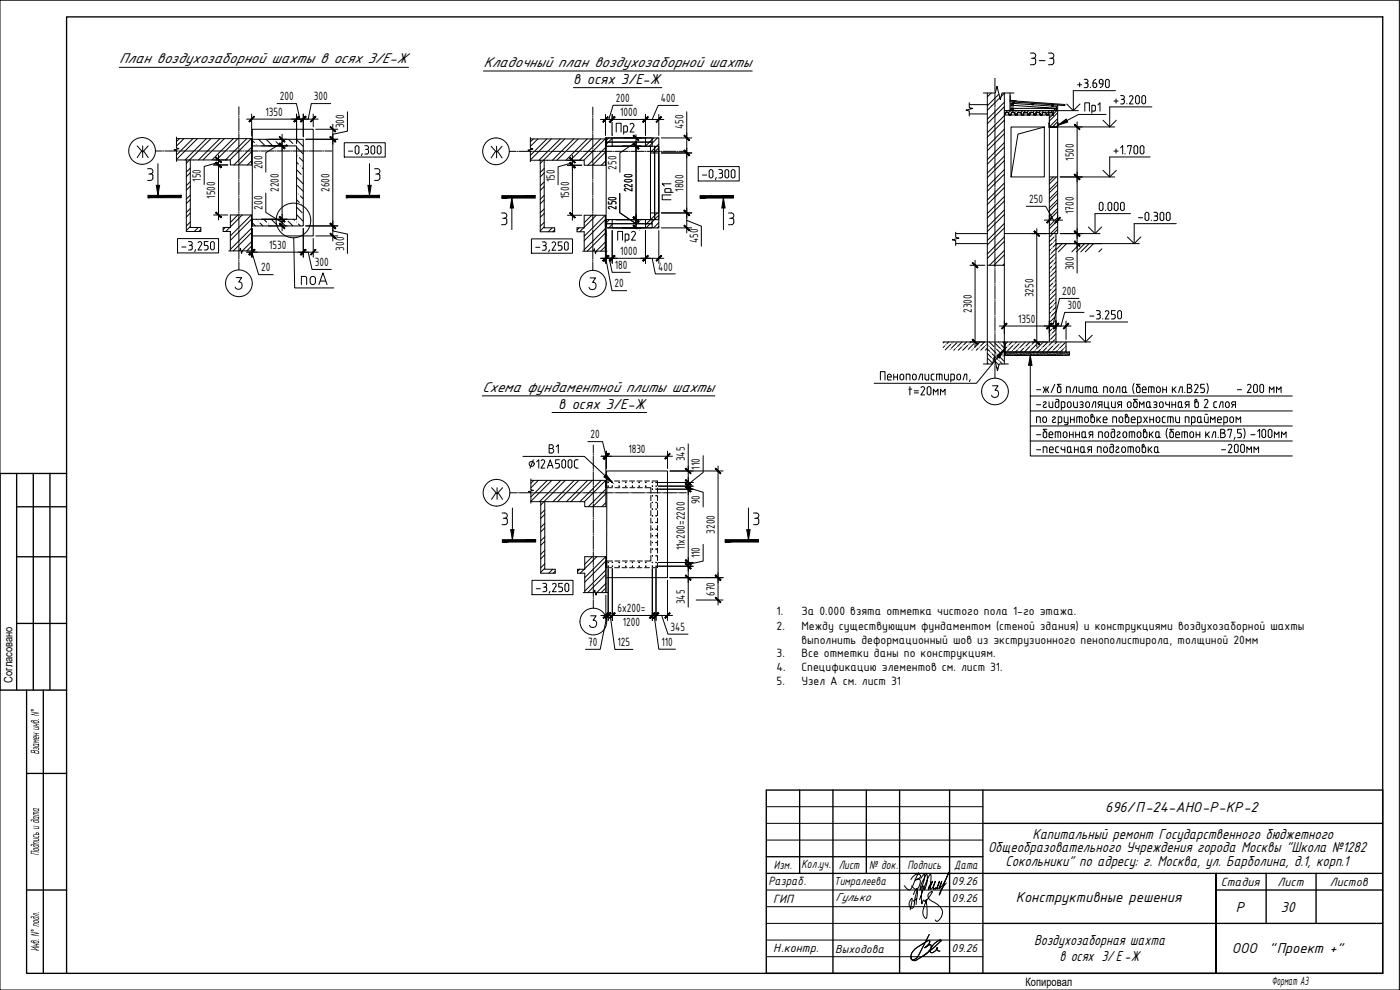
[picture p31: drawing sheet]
<svg xmlns="http://www.w3.org/2000/svg" width="420mm" height="297mm" viewBox="0 0 420 297" stroke-linecap="round" stroke-linejoin="round" font-family="sans-serif">
<defs><g id="words">
<text font-size="7.1" x="146" y="48.7">Ж</text>
<g font-size="4.8">
<text x="309.9" y="251.7">Капитальный ремонт Государственного бюджетного</text>
<text x="296.5" y="255.7">Общеобразовательного Учреждения города Москвы &quot;Школа №1282</text>
<text x="301.8" y="259.7">Сокольники&quot; по адресу: г. Москва, ул. Барболина, д.1, корп.1</text>
<text x="384.4" y="273.6">30</text>
<text x="310.3" y="283.4">Воздухозаборная шахта</text>
<text x="318" y="288.4">в осях 3/Е -Ж</text>
</g>
<g font-size="4.7">
<text x="35.8" y="19">План воздухозаборной шахты в осях 3/Е-Ж</text>
<text x="145.1" y="20.1">Кладочный план воздухозаборной шахты</text>
<text x="172.1" y="25.1">в осях 3/Е-Ж</text>
<text x="144.7" y="117.6">Схема фундаментной плиты шахты</text>
<text x="167.5" y="122.6">в осях 3/Е-Ж</text>
<text x="331.7" y="243.6">696/П-24-АНО-Р-КР-2</text>
<text x="304.8" y="270.6">Конструктивные решения</text>
<text x="370.9" y="273.5">Р</text>
<text x="369.7" y="286.1">ООО</text>
<text x="380.9" y="286.1">&quot;Проект +&quot;</text>
</g>
<g font-size="3.9">
<text x="79.7" y="34.7">1350</text>
<text x="84" y="30.1">200</text>
<text x="94.2" y="30.1">300</text>
<text x="184.8" y="30.6">200</text>
<text x="186.1" y="34.8">1000</text>
<text x="198.3" y="30.6">400</text>
<text x="103.3" y="38.6" transform="rotate(-90 103.3 38.6)">300</text>
<text x="205.1" y="38.7" transform="rotate(-90 205.1 38.7)">450</text>
<text x="78.8" y="50.8" transform="rotate(-90 78.8 50.8)">200</text>
<text x="185" y="50.9" transform="rotate(-90 185 50.9)">250</text>
<text x="322.3" y="48.2" transform="rotate(-90 322.3 48.2)">1500</text>
<text x="60.3" y="54.6" transform="rotate(-90 60.3 54.6)">150</text>
<text x="64.6" y="59.6" transform="rotate(-90 64.6 59.6)">1500</text>
<text x="83.7" y="57.6" transform="rotate(-90 83.7 57.6)">2200</text>
<text x="98.9" y="57.6" transform="rotate(-90 98.9 57.6)">2600</text>
<text x="166.5" y="54.6" transform="rotate(-90 166.5 54.6)">150</text>
<text x="170.8" y="59.7" transform="rotate(-90 170.8 59.7)">1500</text>
<text x="189.9" y="57.7" transform="rotate(-90 189.9 57.7)">2200</text>
<text x="205.1" y="57.5" transform="rotate(-90 205.1 57.5)">1800</text>
<text x="78.8" y="62.9" transform="rotate(-90 78.8 62.9)">200</text>
<text x="185" y="63" transform="rotate(-90 185 63)">250</text>
<text x="308.8" y="60.9">250</text>
<text x="322.3" y="64.2" transform="rotate(-90 322.3 64.2)">1700</text>
<text x="80.8" y="74.7">1530</text>
<text x="103.3" y="75.2" transform="rotate(-90 103.3 75.2)">300</text>
<text x="186.1" y="76.5">1000</text>
<text x="209.5" y="73.1" transform="rotate(-90 209.5 73.1)">450</text>
<text x="78.4" y="81.4">20</text>
<text x="94.4" y="79.8">300</text>
<text x="184.5" y="80.7">180</text>
<text x="197.5" y="81.2">400</text>
<text x="322.3" y="81.2" transform="rotate(-90 322.3 81.2)">300</text>
<text x="184.5" y="86.2">20</text>
<text x="310.2" y="89.2" transform="rotate(-90 310.2 89.2)">3250</text>
<text x="318.8" y="88.5">200</text>
<text x="291.6" y="93.9" transform="rotate(-90 291.6 93.9)">2300</text>
<text x="320.3" y="92.7">300</text>
<text x="305.6" y="96.8">1350</text>
<text x="177.2" y="131.5">20</text>
<text x="188.6" y="135.9">1830</text>
<text x="205.5" y="138.4" transform="rotate(-90 205.5 138.4)">345</text>
<text x="210" y="140.9" transform="rotate(-90 210 140.9)">110</text>
<text x="210" y="151.3" transform="rotate(-90 210 151.3)">90</text>
<text x="214.5" y="160.1" transform="rotate(-90 214.5 160.1)">3200</text>
<text x="205.5" y="165.1" transform="rotate(-90 205.5 165.1)">11х200=2200</text>
<text x="210" y="167.5" transform="rotate(-90 210 167.5)">110</text>
<text x="214.5" y="178.8" transform="rotate(-90 214.5 178.8)">670</text>
<text x="185.4" y="183.6">6х200=</text>
<text x="205.5" y="181.3" transform="rotate(-90 205.5 181.3)">345</text>
<text x="233" y="184.5">1.</text>
<text x="240.5" y="184.5">За 0.000 взята отметка чистого пола 1-го этажа.</text>
<text x="186.9" y="187.8">1200</text>
<text x="201.3" y="189.3">345</text>
<text x="233" y="188.9">2.</text>
<text x="240.5" y="188.9">Между существующим фундаментом (стеной здания) и конструкциями воздухозаборной шахты</text>
<text x="176.5" y="193.8">70</text>
<text x="185.3" y="193.9">125</text>
<text x="198.5" y="193.8">110</text>
<text x="233" y="197.3">3.</text>
<text x="240.5" y="193.1">выполнить деформационный шов из экструзионного пенополистирола, толщиной 20мм</text>
<text x="240.5" y="197.3">Все отметки даны по конструкциям.</text>
<text x="233" y="201.4">4.</text>
<text x="240.5" y="201.4">Спецификацию элементов см. лист 31.</text>
<text x="233" y="205.6">5.</text>
<text x="240.5" y="205.6">Узел А см. лист 31</text>
<text x="11.7" y="226.3" transform="rotate(-90 11.7 226.3)">Взамен инв . N°</text>
<text x="11.7" y="256.7" transform="rotate(-90 11.7 256.7)">Подпись и дата</text>
<text x="232.2" y="260.8">Изм.</text>
<text x="240.5" y="260.4">Колуч.</text>
<text x="245.2" y="260.4">.</text>
<text x="251.7" y="260.8">Лист</text>
<text x="260.8" y="260.8">№ док.</text>
<text x="272.3" y="260.8">Подпись</text>
<text x="286.4" y="260.6">Дата</text>
<text x="230.6" y="265.5">Разраб.</text>
<text x="366.4" y="265.8">Стадия</text>
<text x="383.4" y="265.8">Лист</text>
<text x="399.1" y="265.8">Листов</text>
<text x="232" y="270.8">ГИП</text>
<text x="11.7" y="285.4" transform="rotate(-90 11.7 285.4)">Инв. N° подл .</text>
<text x="232" y="285.7">Н.контр.</text>
<text x="381.7" y="295.4">Формат А3</text>
</g>
<g font-size="3.7">
<text x="250.3" y="265.6">Тимралеева</text>
<text x="285.6" y="265.5">09.26</text>
<text x="250.8" y="270.4">Гулько</text>
<text x="285.6" y="270.5">09.26</text>
<text x="250.7" y="285.8">Выходова</text>
<text x="285.6" y="285.5">09.26</text>
</g>
<g font-size="3.5">
<text x="3.7" y="204.8" transform="rotate(-90 3.7 204.8)">Согласовано</text>
<text x="307.8" y="295.9">Копировал</text>
</g>
</g></defs>
<g fill="none" stroke="#000" stroke-width=".3">
<path d="M290.9 34.2h5.4M290.9 31.4h5.4M296.3 27.9v81.3M301.4 27.9v81.3M303.1 27.9v5.2M53 41.6h22.5v7.9M53 48h2.9v21.5h4.4v-1.3h-3.2v-20.2M55.9 48h13.2v1.5h6.4M75.5 41.6v7.9M75.7 41.8h15.3v26h-15.3M75.7 43.8h13.3v22h-13.3M159.2 41.7h22.5v7.9"/>
<path d="M159.2 48.1h2.9v21.4h4.4v-1.1h-3.2v-20.3M162.1 48.1h13.2v1.5h6.4M181.7 41.7v7.9M181.9 41.4h15.8v27h-15.8M181.9 43.9h13.3v22h-13.3M75.5 64.5v10.8v-10.8h-6.4v3.7h-2.1v1.3h2.1v5.8M181.7 64.6v10.8v-10.8h-6.4v3.8h-2.1v1.1h2.1v5.9M286.8 70.1h9.5M286.8 73.1h9.5M296.3 79.6h5.1M283 102.6h18.4M159.3 150.5h3v21.5h4.3v-1.2h-3.1v-20.3"/>
<path d="M159.3 144.1h22.6M181.8 144.1v7.9h-6.3v-1.5h-13.2M181.8 167v10.8v-10.8h-6.3v3.8h-2.2v1.2h2.2v5.8"/>
</g>
<g fill="none" stroke="#000" stroke-width=".3">
<path d="M53.8 41.6l-.8 .9M55.2 41.6l-2.2 2.2M57.1 50.4l-1.2 1.3M57.1 54.5l-1.2 1.2M57.1 58.5l-1.2 1.2M57.1 51.8l-1.2 1.2M57.1 55.8l-1.2 1.3M57.1 59.9l-1.2 1.2M57.9 41.6l-4.9 4.9M59.2 41.6l-6.2 6.3M61.9 41.6l-6.4 6.4M63.3 41.6l-7.4 7.4"/>
<path d="M66 41.6l-6.4 6.4M67.3 41.6l-6.4 6.4M70 41.6l-6.4 6.4M71.4 41.6l-6.4 6.4M74.1 41.6l-6.4 6.4M75.4 41.6l-6.4 6.4M75.5 44.2l-5.3 5.3M75.5 45.5l-4 4M75.5 48.2l-1.2 1.3M160.1 41.7l-.9 .9M161.4 41.7l-2.2 2.2M163.3 50.6l-1.2 1.1"/>
<path d="M163.3 54.6l-1.2 1.2M163.3 58.6l-1.2 1.2M163.3 51.9l-1.2 1.2M163.3 55.9l-1.2 1.2M163.3 60l-1.2 1.2M164.1 41.7l-4.9 4.9M165.5 41.7l-6.3 6.3M168.1 41.7l-6.3 6.4M169.5 41.7l-7.4 7.4M172.2 41.7l-6.4 6.4M173.5 41.7l-6.4 6.4M176.2 41.7l-6.4 6.4"/>
<path d="M177.6 41.7l-6.4 6.4M180.3 41.7l-6.4 6.4M181.6 41.7l-6.4 6.4M181.7 44.3l-5.3 5.3M181.7 45.6l-3.9 4M181.7 48.3l-1.2 1.3M57.1 62.6l-1.2 1.2M57.1 66.6l-1.2 1.2M57.1 63.9l-1.2 1.2M57.1 68l-1.2 1.2M59.5 68.2l-1.2 1.3M60.3 68.9l-.6 .6"/>
<path d="M67.6 68.2l-.6 .7M69 68.2l-1.2 1.3M71.4 64.5l-2.3 2.2M72.7 75.3l-.3 .3M72.7 64.5l-3.6 3.6M75.4 64.5l-6.3 6.3M75.5 68.5l-6.4 6.3M75.5 65.8l-6.4 6.3M75.5 69.8l-5.5 5.5M75.5 72.5l-2.8 2.8M75.5 73.9l-1.4 1.4M163.3 62.7l-1.2 1.2"/>
<path d="M163.3 66.7l-1.2 1.2M163.3 64l-1.2 1.2M163.3 68.1l-1.2 1.2M165.7 68.4l-1.2 1.1M166.5 68.9l-.6 .6M173.8 68.4l-.6 .6M175.2 68.4l-1.2 1.1M177.6 64.6l-2.3 2.2M178.9 75.4l-.3 .3M178.9 64.6l-3.6 3.6M181.6 64.6l-6.3 6.3M181.7 68.6l-6.4 6.3"/>
<path d="M181.7 65.9l-6.4 6.3M181.7 69.9l-5.5 5.5M181.7 72.6l-2.8 2.8M181.7 74l-1.4 1.4M160.2 144.1l-.9 .9M161.6 144.1l-2.3 2.3M163.5 153l-1.2 1.2M163.5 157l-1.2 1.2M163.5 154.3l-1.2 1.2M163.5 158.4l-1.2 1.2M164.3 144.1l-5 5M165.6 144.1l-6.3 6.3"/>
<path d="M168.3 144.1l-6.4 6.4M169.7 144.1l-7.4 7.4M172.3 144.1l-6.4 6.4M173.7 144.1l-6.4 6.4M176.4 144.1l-6.4 6.4M177.7 144.1l-6.4 6.4M180.4 144.1l-6.4 6.4M181.8 144.1l-6.4 6.4M181.8 146.8l-5.2 5.2M181.8 148.1l-3.9 3.9M181.8 150.8l-1.2 1.2M163.5 161.1l-1.2 1.2"/>
<path d="M163.5 165.1l-1.2 1.2M163.5 169.1l-1.2 1.3M163.5 162.4l-1.2 1.2M163.5 166.5l-1.2 1.2M163.5 170.5l-1.2 1.2M165.9 170.8l-1.2 1.2M166.6 171.4l-.6 .6M174 170.8l-.7 .6M175.3 170.8l-1.2 1.2M177.7 167l-2.2 2.3M179 177.8l-.2 .3M179.1 167l-3.6 3.6"/>
<path d="M181.8 167l-6.3 6.3M181.8 171l-6.3 6.4M181.8 168.3l-6.3 6.4M181.8 172.4l-5.4 5.4M181.8 175.1l-2.7 2.7M181.8 176.4l-1.4 1.4"/>
</g>
<g fill="none" stroke="#000" stroke-width=".3">
<path d="M297.9 115.7h1.6l-.9 1.4a1.1 1.1 0 0 1 .9 1.7 1.1 1.1 0 0 1-1.9-.2"/>
<circle cx="42.6" cy="45.3" r="4"/>
<circle cx="71.7" cy="85" r="4"/>
<circle cx="177.9" cy="85.1" r="4"/>
<circle cx="298.6" cy="117.4" r="4"/>
<circle cx="149" cy="147.8" r="4"/>
<circle cx="178.1" cy="186.5" r="4"/>
</g>
<g fill="none" stroke="#000" stroke-width=".3">
<path d="M74 35.7h21.5M75.5 34.2v6.6M83.2 31.1h5.8l1 4.6M89 34.2v8.8M91 34.2v6.8M94 34.2v3.8M94.7 38.8h6.7M99.2 31.1h-5.8l-.9 4.6M99.9 37.3v35M104.3 33.6v5.8l-4.4 .9M180.2 35.8h1.5M181.7 35.8h2h-2"/>
<path d="M181.7 34.3v6.3M182.2 35.8h17M183.7 34.3v6.3M189.8 31.6h-5.8l-1.3 4.2M190.9 39.9v30M193.7 34.3v6.3M197.7 34.3v6.3M203.5 31.6h-6l-1.8 4.2M206.1 33.5v36.4M303.2 28.6v1.5l1.8 .1M313.4 38.1l-7.9 2.1-2.1 12.9M314.9 34.5v68.1"/>
<path d="M314.9 38.1h2.5M315.8 34.5l-.9 .9M317.1 33.2l-1 1M317.4 35.6l-2.5 2.5M317.4 31.5v38.6h-16M317.4 33.8l-2.5 2.5M317.4 36.5l-1.6 1.6M317.8 38.1h7M323.3 36.6v45.3M41.2 43.8l1.6 1.8 1.7-1.8M42.5 45.3l-1.3 2M42.8 43.8v3.5"/>
<path d="M43.1 45.3l1.4 2M53 41.1v3.3l.7 .2-1.5 .4 .8 .2v3.2M64.1 49.5h4.3M64.1 48h4.3M65.6 48.7l-4.3 1.2v5.5M65.6 49.5v-1.5v1.5M65.6 46.5v19.5M75.7 42.1l.7 .7M75.7 43.8v-5h18.3v32h-18.3M75.7 43.8v24h-.2v-2h.2v2h-.2v-2h.2v2M75.7 41.8v2h-.2v-2h.2v2h-.2v-2h.2v2M77.6 41.8l1.9 1.8"/>
<path d="M78.5 43.8h7.7M79.8 57.9v5.8l4.9 3.1M79.9 41.8l2 2M80.5 41.8h5.7M82.8 42.5l1.3 1.3M84.3 41.8l.5 .4M84.7 42.8l-4.9 3v5.8M84.7 40.3v29M85.9 43.4l.5 .4M86.6 41.8l1.3 1.3M88.8 41.8l2.2 2.1M89 44.2l2 2"/>
<path d="M89 48.7l.6 .5M89 50.9l1.4 1.4M89 53.2l2 2M89 59.9l.8 .9M89.3 55.7l1.7 1.7M89.8 47.3l1.2 1.1M90.1 58.8l.9 .9M90.7 50.4l.3 .3M91.8 41.8h9.6M159.2 41.2v3.3l.7 .2-1.5 .4 .8 .2v3.2M170.3 49.6h4.3M170.3 48.1h4.3"/>
<path d="M171.8 48.8l-4.3 1.2v5.4M171.8 49.6v-1.5v1.5M171.8 46.6v19.5M181.7 42.6h14v1.3h-14zM181.7 41.4h14v1.2h-14zM181.7 41.7h.2h-.2v2.2h.2v-2.2v2.2h-.2zM181.9 41.4v26.5h-.2v-2h.2v2h-.2v-2h.2v2M181.9 41.9v2M182.7 41.4l-1 1M183.7 41.4h10v2.5h-10zM183.7 43.8l-.1 .1M183.7 41.5l-2 2"/>
<path d="M186 58v5.8l4.9 3.3-4.9-3.3v-5.8M186.7 43.9h5.7M187.3 41.4h5.1M190.9 42.6l-4.9 3.3v5.8M193.9 41.4l-.2 .2M195.2 45.9h2.5v18h-2.5zM195.2 43.9h1.3v22h-1.3zM196.2 41.4l-2.5 2.5M196.5 43.9h1.2v22h-1.2zM197.3 41.4l-2.5 2.5M197.7 43.2l-2.5 2.5M197.7 44.4l-1.5 1.5"/>
<path d="M198.5 45.9h9.1M198.5 41.4h9.1M314.9 53.1h2.5M316.1 53.1l-1.2 1.2M317 53.1l-2.1 2.1M317.4 54.5l-2.5 2.5M317.4 57.2l-2.5 2.5M317.4 59.9l-2.5 2.5M317.4 55.4l-2.5 2.5M317.4 58.1l-2.5 2.5M318.2 53.1h6.6M64.1 64.5h4.3"/>
<path d="M68.7 75.3h3.2l.2-.8 .4 1.5 .2-.7h3.3M74 75.7h21.5M75.5 68.5v8.7M75.6 75.7l2 6.7h4.4M75.7 75.7h-.2h.2M75.7 66.8l1 1M75.7 68.5v8.7M78 66.9l.9 .9M78.5 65.8h7.7M79.2 65.8l.8 .8M80.5 67.8h5.7M81.1 67.8h.1"/>
<path d="M81.4 65.8l1.7 1.7M83.7 65.8l2 2M86.5 66.4l1.4 1.4M88.1 65.8l.3 .3M89 62.2l1.7 1.6M89 64.4l2 2M89.6 67.2l.5 .6M91 61.9h.1M91 68.5v8.7M91.8 67.8h9.6M92.5 75.7l1.1 5.1h5.8M94 71.6v5.6"/>
<path d="M94.7 70.8h6.7M99.9 69.3l4.4 .9v5.8M170.3 64.6h4.3M174.9 75.4h3.3l.2-.8 .3 1.5 .2-.7h3.3M180.2 77.5h19M181.7 68.6v10.4M181.7 67.1h14v1.3h-14zM181.7 65.9h14v1.2h-14zM181.8 77.5l1.9 9.7h4.4M181.8 65.9l-.1 .1M181.9 77.5h-.2h.2M181.9 77.5h1.8h-1.8"/>
<path d="M181.9 68.6v10.4M182.8 77.5l.9 4.2h5.4M182.9 65.9l-1.2 1.2M183.7 65.9h10v2.5h-10zM183.7 69.2v9.8M183.7 67.3l-1 1.1M184.7 65.9h7.7M186.7 68.4h5.7M193.7 69.2v9.8M195.7 77.5l1 4.7h6M197.3 63.9l-3.6 3.5M197.7 69.2v9.8"/>
<path d="M197.7 66.8l-1.6 1.6M197.7 64.6l-3.8 3.8M197.7 67.9l-.4 .5M198.5 63.9h9.1M198.5 68.4h9.1M206.1 66.1l4.4 1.8v6M291.1 79.6h4.5M292.6 78.1v26M308 61.9h5.8l2.4 4.1M311.1 68.6v35.5M313.4 66h5.5M316.9 70.1v32.5"/>
<path d="M316.9 73.1h13.8M317.4 62.6l-2.5 2.5M317.4 65.3l-2.5 2.5M317.4 68l-2.1 2.1M317.4 60.8l-2.5 2.5M317.4 63.5l-2.5 2.5M317.4 66.2l-2.5 2.5M317.4 68.8l-1.2 1.3M318.2 70.1h6.6M70.9 83.3h1.6l-.9 1.3a1.1 1.1 0 0 1 .9 1.8 1.1 1.1 0 0 1-1.9-.3M177.1 83.4h1.6l-.9 1.3a1.1 1.1 0 0 1 .9 1.7 1.1 1.1 0 0 1-1.9-.2M299.9 97.8h21.5"/>
<path d="M301.4 96.3v3.8M319.9 96.3v5.6M323.8 89.5h-5.8l-2.1 8.3M325.3 93.7h-5.8l-1.1 4.1M291.1 102.6h4.5M301.4 102.6h.2v4h-.2zM301.4 102.6h18.5v3M301.4 106.6h17.5M301.6 105.6h19.4v1h-19.4zM301.6 105.6h17.3M176.4 132.5h4.4l1.1 4.4M180.3 136.9h21.5"/>
<path d="M181.8 135.4v7.7M182 136.9h-.2h.2M182 135.4v5.2M200.3 135.4v5.2M206.5 133.2v48.9M211 136.7v5l-4.5 3.6M215.5 139.8v41.7M147.5 146.3l1.7 1.9 1.6-1.9M148.9 147.8l-1.4 2M149.2 146.3v3.5M149.5 147.8l1.3 2M159.3 143.7v3.2l.8 .2-1.5 .4 .7 .2v3.3"/>
<path d="M181.8 144.1h.2h-.2v2.2h.2v-2.2v2.2h-.2zM182 146.3h1.8M182 146.3v-5h18.3v32h-18.3M182.1 146.3v22M183.7 144.3h-1.7v2M184.4 144.3h1.5M184.6 146.3h1.4M186.7 144.3h1.5M186.8 146.3h1.5M188.9 144.3h1.5M189 146.3h1.5M191.2 144.3h1.5"/>
<path d="M191.3 146.3h1.5M193.4 144.3h1.5M193.5 146.3h1.8v1.6M195.3 148.7v1.5M195.3 150.9v1.5M195.3 153.2v1.5M195.3 155.5v1.5M195.3 157.7v1.5M195.3 159.9v1.5M195.7 144.3h1.6v1.4M197.3 146.5v1.4M197.3 148.7v1.5"/>
<path d="M197.3 150.9v1.5M197.3 153.2v1.5M197.3 155.5v1.5M197.3 157.7v1.5M197.3 159.9v1.5M197.6 144.8h10.4M197.6 145.9h10.4M197.6 146.8h10.4M201.1 141.3h15.9M206.5 144.8v1.1v-1.1M206.5 146.3l4.5 1.4v4.4M206.5 145.9v.9v-.9"/>
<path d="M175 177.8h3.3l.2-.7 .4 1.5 .2-.8h3.2M181.8 178.6v7.6M182 168.3h1.8M182.1 168.3v2h-.3v-2h.3v2h-.3v-2h.3v2h1.6M182.5 170.6v15.6M183.8 170.6v15.6M184.4 170.3h1.5M184.6 168.3h1.4M186.7 170.3h1.5M186.8 168.3h1.5M188.9 170.3h1.5M189 168.3h1.5"/>
<path d="M191.2 170.3h1.5M191.3 168.3h1.5M193.4 170.3h1.5M195.3 166.7v1.6h-1.8M195.3 162.2v1.5M195.3 164.5v1.5M195.8 170.6v15.6M196.9 170.6v15.6M197.3 169v1.3h-1.6M197.3 162.2v1.5M197.3 164.5v1.5M197.3 166.7v1.5"/>
<path d="M197.6 168.8h10.4M197.6 169.9h10.4M200.3 174.1v12.1M201.1 173.3h15.9M206.5 168.8v1.1v-1.1M211 163.3v5l-4.5 1M177.2 184.8h1.7l-.9 1.3a1.1 1.1 0 0 1 .9 1.7 1.1 1.1 0 0 1-2-.2M180.3 184.7h21.5M182.2 184.7l-2.1 10.1h-4.4M182.5 184.7h-.7h.7M183.1 184.7l1.4 10.1h5.4M183.8 184.7h-1.3h1.3"/>
<path d="M196.3 184.7l1.4 10.1h5M196.9 184.7h-1.1h1.1M198.6 184.7l1.9 5.6h6M208.9 180h8.1"/>
<circle cx="182.5" cy="144.8" r=".07"/>
<circle cx="182.5" cy="145.9" r=".07"/>
<circle cx="183.7" cy="145.9" r=".07"/>
<circle cx="183.7" cy="144.8" r=".07"/>
<circle cx="185.8" cy="144.8" r=".07"/>
<circle cx="185.8" cy="145.9" r=".07"/>
<circle cx="187.8" cy="145.9" r=".07"/>
<circle cx="187.8" cy="144.8" r=".07"/>
<circle cx="189.8" cy="144.8" r=".07"/>
<circle cx="189.8" cy="145.9" r=".07"/>
<circle cx="191.8" cy="144.8" r=".07"/>
<circle cx="191.8" cy="145.9" r=".07"/>
<circle cx="193.8" cy="145.9" r=".07"/>
<circle cx="193.8" cy="144.8" r=".07"/>
<circle cx="195.8" cy="145.9" r=".07"/>
<circle cx="195.8" cy="154.8" r=".07"/>
<circle cx="195.8" cy="156.8" r=".07"/>
<circle cx="195.8" cy="152.8" r=".07"/>
<circle cx="195.8" cy="148.8" r=".07"/>
<circle cx="195.8" cy="158.8" r=".07"/>
<circle cx="195.8" cy="144.8" r=".07"/>
<circle cx="195.8" cy="150.8" r=".07"/>
<circle cx="195.8" cy="146.8" r=".07"/>
<circle cx="196.9" cy="156.8" r=".07"/>
<circle cx="196.9" cy="150.8" r=".07"/>
<circle cx="196.9" cy="154.8" r=".07"/>
<circle cx="196.9" cy="144.8" r=".07"/>
<circle cx="196.9" cy="158.8" r=".07"/>
<circle cx="196.9" cy="145.9" r=".07"/>
<circle cx="196.9" cy="146.8" r=".07"/>
<circle cx="196.9" cy="152.8" r=".07"/>
<circle cx="196.9" cy="148.8" r=".07"/>
<circle cx="182.5" cy="168.8" r=".07"/>
<circle cx="182.5" cy="169.9" r=".07"/>
<circle cx="183.8" cy="169.9" r=".07"/>
<circle cx="183.8" cy="168.8" r=".07"/>
<circle cx="185.8" cy="168.8" r=".07"/>
<circle cx="185.8" cy="169.9" r=".07"/>
<circle cx="187.8" cy="168.8" r=".07"/>
<circle cx="187.8" cy="169.9" r=".07"/>
<circle cx="189.8" cy="168.8" r=".07"/>
<circle cx="189.8" cy="169.9" r=".07"/>
<circle cx="191.8" cy="169.9" r=".07"/>
<circle cx="191.8" cy="168.8" r=".07"/>
<circle cx="193.8" cy="169.9" r=".07"/>
<circle cx="193.8" cy="168.8" r=".07"/>
<circle cx="195.8" cy="160.8" r=".07"/>
<circle cx="195.8" cy="169.9" r=".07"/>
<circle cx="195.8" cy="164.8" r=".07"/>
<circle cx="195.8" cy="162.8" r=".07"/>
<circle cx="195.8" cy="166.8" r=".07"/>
<circle cx="195.8" cy="168.8" r=".07"/>
<circle cx="196.9" cy="160.8" r=".07"/>
<circle cx="196.9" cy="164.8" r=".07"/>
<circle cx="196.9" cy="168.8" r=".07"/>
<circle cx="196.9" cy="162.8" r=".07"/>
<circle cx="196.9" cy="169.9" r=".07"/>
<circle cx="196.9" cy="166.8" r=".07"/>
</g>
<g fill="none" stroke="#000" stroke-width=".3">
<path d="M71.7 32v2.5M71.7 34.8v.2M71.7 35.3v4M71.7 39.6v.2M177.9 32.1v2.5M177.9 34.9v.2M177.9 35.4v4M177.9 39.7v.2M298.6 23.5v3.8M298.6 27.6v.2M298.6 28.1v4M298.6 32.4v.2"/>
<path d="M298.6 32.9v4M298.6 37.2v.2M298.6 37.7v4M46.6 45.3h2.1M49 45.3h.2M49.5 45.3h4M53.8 45.3h.2M54.3 45.3h4M58.6 45.3h.2M59.1 45.3h4M63.4 45.3h.2M63.9 45.3h4"/>
<path d="M68.2 45.3h.2M68.7 45.3h4M71.7 40.1v4M71.7 44.4v.2M71.7 44.9v4M71.7 49.2v.2M71.7 49.7v4M71.7 54v.2M71.7 54.5v4M71.7 58.8v.2M71.7 59.3v4M73 45.3h.2"/>
<path d="M73.5 45.3h4M77.8 45.3h.2M78.3 45.3h4M82.6 45.3h.2M83.1 45.3h4M87.4 45.3h.2M87.9 45.3h4M92.2 45.3h.2M92.7 45.3h4M97 45.3h.2M97.5 45.3h2.1M152.8 45.4h2.1"/>
<path d="M155.2 45.4h.2M155.7 45.4h4M160 45.4h.2M160.5 45.4h4M164.8 45.4h.2M165.3 45.4h4M169.6 45.4h.2M170.1 45.4h4M174.4 45.4h.2M174.9 45.4h4M177.9 40.2v4M177.9 44.5v.2"/>
<path d="M177.9 45v4M177.9 49.3v.2M177.9 49.8v4M177.9 54.1v.2M177.9 54.6v4M177.9 58.9v.2M177.9 59.4v4M179.2 45.4h.2M179.7 45.4h4M184 45.4h.2M184.5 45.4h4M188.8 45.4h.2"/>
<path d="M189.3 45.4h4M193.6 45.4h.2M194.1 45.4h4M198.4 45.4h.2M198.9 45.4h4M203.2 45.4h.2M203.8 45.4h2M298.6 42v.2M298.6 42.5v4M298.6 46.8v.2M298.6 47.3v4M298.6 51.6v.2"/>
<path d="M298.6 52.1v4M298.6 56.4v.2M298.6 56.9v4M71.7 63.6v.2M71.7 64.1v4M71.7 68.4v.2M71.7 68.9v4M71.7 73.2v.2M71.7 73.7v4M71.7 78v.2M71.7 78.5v2.5M177.9 63.7v.2"/>
<path d="M177.9 64.2v4M177.9 68.5v.2M177.9 69v4M177.9 73.3v.2M177.9 73.8v4M177.9 78.1v.2M177.9 78.6v2.5M298.6 61.2v.2M298.6 61.7v4M298.6 66v.2M298.6 66.5v4M298.6 70.8v.2"/>
<path d="M298.6 71.3v4M298.6 75.6v.2M298.6 76.1v4M298.6 80.4v.2M298.6 80.9v4M298.6 85.2v.2M298.6 85.7v4M298.6 90v.2M298.6 90.5v4M298.6 94.8v.2M298.6 95.3v4M298.6 99.6v.2"/>
<path d="M298.6 100.1v4M298.6 104.4v.2M298.6 104.9v4M298.6 109.2v.2M298.6 109.7v3.8M178.1 133.5v2.5M178.1 136.3v.2M178.1 136.8v4M153 147.9h2.1M155.4 147.9h.2M155.9 147.9h4M160.2 147.9h.2"/>
<path d="M160.7 147.9h4M165 147.9h.2M165.5 147.9h4M169.8 147.9h.2M170.3 147.9h4M174.6 147.9h.2M175.1 147.9h4M178.1 141.1v.2M178.1 141.6v4M178.1 145.9v.2M178.1 146.4v4M178.1 150.7v.2"/>
<path d="M178.1 151.2v4M178.1 155.5v.2M178.1 156v4M179.4 147.9h.2M179.9 147.9h4M184.2 147.9h.2M184.7 147.9h4M189 147.9h.2M189.5 147.9h4M193.8 147.9h.2M194.3 147.9h4M198.6 147.9h.2"/>
<path d="M199.1 147.9h4M203.4 147.9h.2M203.9 147.9h2.1M178.1 160.3v.2M178.1 160.8v4M178.1 165.1v.2M178.1 165.6v4M178.1 169.9v.2M178.1 170.4v4M178.1 174.7v.2M178.1 175.2v4M178.1 179.5v.2"/>
<path d="M178.1 180v2.5"/>
</g>
<!-- layer: 0 -->
<g fill="#000" stroke="#000" stroke-width=".3">
<path d="M76.2 34.9l-1.4 1.7 1.5-1.5zM74.7 36.4l1.5-1.5-1.4 1.7z"/>
<path d="M88.2 36.4l.1 .2 1.4-1.7zM89.7 34.9l.1 .2-1.5 1.5z"/>
<path d="M89.7 34.9l-1.4 1.7 1.5-1.5zM88.2 36.4l1.5-1.5-1.4 1.7z"/>
<path d="M90.2 36.4l.1 .2 1.4-1.7zM91.7 34.9l.1 .2-1.5 1.5z"/>
<path d="M91.7 34.9l-1.4 1.7 1.5-1.5zM90.2 36.4l1.5-1.5-1.4 1.7z"/>
<path d="M93.2 36.4l.1 .2 1.4-1.7zM94.7 34.9l.1 .2-1.5 1.5z"/>
<path d="M99.1 38.1l1.5 1.5 .1-.1zM99.1 38.1l.1-.1 1.5 1.5z"/>
<path d="M180.9 36.5l.1 .2 1.4-1.7zM182.4 35l.1 .2-1.5 1.5z"/>
<path d="M184.4 35l-1.4 1.7 1.6-1.5zM184.4 35l-1.4 1.7-.1-.2z"/>
<path d="M184.4 35l-1.4 1.7 1.6-1.5zM184.4 35l-1.4 1.7-.1-.2z"/>
<path d="M194.4 35l-1.5 1.5 .1 .2zM194.4 35l.1 .2-1.5 1.5z"/>
<path d="M194.4 35l-1.4 1.7 1.5-1.5zM194.4 35l-1.4 1.7-.1-.2z"/>
<path d="M198.4 35l-1.5 1.5 .1 .2zM198.4 35l.1 .2-1.5 1.5z"/>
<path d="M322.4 37.4l1.5 1.5 .2-.1zM322.4 37.4l.2-.1 1.5 1.5z"/>
<path d="M64.7 47.3l1.7 1.4-1.5-1.5zM64.7 47.3l1.7 1.4-.1 .1z"/>
<path d="M64.7 48.8l1.6 1.5 .1-.1zM64.7 48.8l.2-.1 1.5 1.5z"/>
<path d="M64.7 48.8l1.6 1.5 .1-.1zM64.7 48.8l.2-.1 1.5 1.5z"/>
<path d="M84 43l-.2 .1 1.7 1.4zM83.8 43.1l1.7 1.4-.2 .1z"/>
<path d="M83.8 43.1l1.5 1.5 .2-.1zM84 43l1.5 1.5-1.7-1.4z"/>
<path d="M83.8 41.1l1.5 1.5 .2-.1zM83.8 41.1l.2-.1 1.5 1.5z"/>
<path d="M99.1 41.1l1.6 1.4-1.5-1.5zM99.1 41.1l1.6 1.4-.1 .1z"/>
<path d="M99.1 41.1l1.5 1.5 .1-.1zM99.1 41.1l.1-.1 1.5 1.5z"/>
<path d="M171.1 47.3l-.1 .1 1.6 1.4zM171 47.4l1.6 1.4-.1 .1z"/>
<path d="M171 48.9l1.5 1.5 .1-.1zM171 48.9l.1-.1 1.5 1.5z"/>
<path d="M171 48.9l1.5 1.5 .1-.1zM171 48.9l.1-.1 1.5 1.5z"/>
<path d="M190 43.2l1.7 1.4-1.5-1.5zM190 43.2l1.7 1.4-.2 .1z"/>
<path d="M190 43.2l1.5 1.5 .2-.2zM190 43.2l.2-.1 1.5 1.4z"/>
<path d="M190 40.7l1.5 1.5 .2-.2zM190.2 40.5l1.5 1.5-1.7-1.3z"/>
<path d="M190 43.2l1.5 1.5 .2-.1zM190 43.2l.2-.1 1.5 1.5z"/>
<path d="M205.4 45l-.1 .2 1.6 1.4zM205.3 45.2l1.6 1.4-.1 .1z"/>
<path d="M205.3 45.2l1.5 1.5 .1-.1zM205.3 45.2l.1-.2 1.5 1.6z"/>
<path d="M205.3 40.7l1.5 1.5 .1-.2zM205.4 40.5l1.5 1.5-1.6-1.3z"/>
<path d="M322.4 52.4l1.7 1.4-1.5-1.5zM322.4 52.4l1.7 1.4-.2 .1z"/>
<path d="M322.4 52.4l1.5 1.5 .2-.1zM322.4 52.4l.2-.1 1.5 1.5z"/>
<path d="M64.9 63.7l-.2 .1 1.7 1.4zM64.7 63.8l1.7 1.4-.1 .1z"/>
<path d="M74.6 76.3l.2 .2 1.3-1.7zM76.1 74.8l.2 .2-1.5 1.5z"/>
<path d="M76.4 74.8l-1.4 1.7 1.5-1.5zM76.4 74.8l-1.4 1.7-.1-.2z"/>
<path d="M76.4 74.8l-1.4 1.7 1.5-1.5zM76.4 74.8l-1.4 1.7-.1-.2z"/>
<path d="M84 65l-.2 .1 1.7 1.4zM83.8 65.1l1.7 1.4-.2 .1z"/>
<path d="M84 67l-.2 .1 1.7 1.4zM83.8 67.1l1.7 1.4-.2 .1z"/>
<path d="M83.8 65.1l1.5 1.5 .2-.1zM83.8 65.1l.2-.1 1.5 1.5z"/>
<path d="M90.2 76.3l.1 .2 1.4-1.7zM91.7 74.8l.1 .2-1.5 1.5z"/>
<path d="M91.7 74.8l-1.4 1.7 1.5-1.5zM91.7 74.8l-1.4 1.7-.1-.2z"/>
<path d="M93.2 76.3l.1 .2 1.4-1.7zM94.7 74.8l.1 .2-1.5 1.5z"/>
<path d="M99.2 67l-.1 .1 1.6 1.4zM99.1 67.1l1.6 1.4-.1 .1z"/>
<path d="M99.2 70l-.1 .1 1.6 1.4zM99.1 70.1l1.6 1.4-.1 .1z"/>
<path d="M99.1 67.1l1.5 1.5 .1-.1zM99.1 67.1l.1-.1 1.5 1.5z"/>
<path d="M171 63.9l1.6 1.4-1.5-1.5zM171 63.9l1.6 1.4-.1 .1z"/>
<path d="M180.8 78.2l.2 .1 1.4-1.6zM182.4 76.7l.1 .1-1.5 1.5z"/>
<path d="M181.1 78.2l.1 .1 1.4-1.6zM182.6 76.7l.1 .1-1.5 1.5z"/>
<path d="M182.6 76.7l-1.4 1.6 1.5-1.5zM181.1 78.2l1.5-1.5-1.4 1.6z"/>
<path d="M184.4 76.7l-1.4 1.6 1.6-1.5zM182.9 78.2l1.5-1.5-1.4 1.6z"/>
<path d="M184.4 76.7l-1.4 1.6 1.6-1.5zM182.9 78.2l1.5-1.5-1.4 1.6z"/>
<path d="M190.2 65.1l-.2 .1 1.7 1.4zM190 65.2l1.7 1.4-.2 .1z"/>
<path d="M190.2 67.5l-.2 .2 1.7 1.4zM190 67.7l1.7 1.4-.2 .1z"/>
<path d="M190.2 65.1l-.2 .1 1.7 1.4zM190 65.2l1.7 1.4-.2 .1z"/>
<path d="M190.2 67.5l-.2 .2 1.7 1.4zM190 67.7l1.7 1.4-.2 .1z"/>
<path d="M190 65.2l1.5 1.5 .2-.1zM190 65.2l.2-.1 1.5 1.5z"/>
<path d="M190 65.2l1.5 1.5 .2-.1zM190 65.2l.2-.1 1.5 1.5z"/>
<path d="M192.9 78.2l.1 .1 1.4-1.6zM194.4 76.7l.1 .1-1.5 1.5z"/>
<path d="M194.4 76.7l-1.4 1.6 1.5-1.5zM192.9 78.2l1.5-1.5-1.4 1.6z"/>
<path d="M196.9 78.2l.1 .1 1.4-1.6zM198.4 76.7l.1 .1-1.5 1.5z"/>
<path d="M205.3 63.2l1.6 1.4-1.5-1.5zM205.3 63.2l1.6 1.4-.1 .1z"/>
<path d="M205.4 67.5l-.1 .2 1.6 1.4zM205.3 67.7l1.6 1.4-.1 .1z"/>
<path d="M205.3 63.2l1.5 1.5 .1-.1zM205.3 63.2l.1-.1 1.5 1.5z"/>
<path d="M310.3 69.4l1.5 1.5 .2-.1zM310.5 69.3l1.5 1.5-1.7-1.4z"/>
<path d="M315.6 65.2l-1.4 1.7 1.5-1.5zM315.6 65.2l-1.4 1.7-.1-.2z"/>
<path d="M316.6 66.7l.1 .2 1.4-1.7zM318.1 65.2l.1 .2-1.5 1.5z"/>
<path d="M322.6 72.3l-.2 .1 1.7 1.4zM322.4 72.4l1.7 1.4-.2 .1z"/>
<path d="M322.6 69.3l-.2 .1 1.7 1.4zM322.4 69.4l1.7 1.4-.2 .1z"/>
<path d="M322.4 69.4l1.5 1.5 .2-.1zM322.4 69.4l.2-.1 1.5 1.5z"/>
<path d="M291.8 78.9l1.5 1.5 .2-.1zM292 78.8l1.5 1.5-1.7-1.4z"/>
<path d="M302.1 97l-1.4 1.7 1.5-1.5zM302.1 97l-1.4 1.7-.1-.2z"/>
<path d="M314.1 98.5l.1 .2 1.4-1.7zM315.6 97l.1 .2-1.5 1.5z"/>
<path d="M315.6 97l-1.4 1.7 1.5-1.5zM315.6 97l-1.4 1.7-.1-.2z"/>
<path d="M316.1 98.5l.2 .2 1.3-1.7zM317.6 97l.2 .2-1.5 1.5z"/>
<path d="M317.6 97l-1.3 1.7 1.5-1.5zM317.6 97l-1.3 1.7-.2-.2z"/>
<path d="M319.1 98.5l.2 .2 1.3-1.7zM320.6 97l.2 .2-1.5 1.5z"/>
<path d="M291.8 101.9l1.7 1.4-1.5-1.5zM291.8 101.9l1.7 1.4-.2 .1z"/>
<path d="M310.3 101.9l1.7 1.4-1.5-1.5zM310.3 101.9l1.7 1.4-.2 .1z"/>
<path d="M182.5 136.1l-1.5 1.5 .1 .1zM182.5 136.1l.1 .1-1.5 1.5z"/>
<path d="M182.7 136.1l-1.4 1.6 1.5-1.5zM182.7 136.1l-1.4 1.6-.1-.1z"/>
<path d="M182.7 136.1l-1.4 1.6 1.5-1.5zM182.7 136.1l-1.4 1.6-.1-.1z"/>
<path d="M201 136.1l-1.5 1.5 .1 .1zM201 136.1l.1 .1-1.5 1.5z"/>
<path d="M205.7 144.1l1.7 1.3-1.5-1.5zM205.7 144.1l1.7 1.3-.2 .2z"/>
<path d="M205.7 144.1l1.7 1.3-1.5-1.5zM205.7 144.1l1.7 1.3-.2 .2z"/>
<path d="M205.9 145l-.2 .2 1.7 1.3zM205.7 145.2l1.7 1.3-.2 .2z"/>
<path d="M205.7 140.7l1.5 1.5 .2-.2zM205.7 140.7l.2-.2 1.5 1.5z"/>
<path d="M205.7 145.2l1.5 1.5 .2-.2zM205.7 145.2l.2-.2 1.5 1.5z"/>
<path d="M205.7 146.1l1.5 1.5 .2-.1zM205.7 146.1l.2-.1 1.5 1.5z"/>
<path d="M205.7 146.1l1.5 1.5 .2-.1zM205.7 146.1l.2-.1 1.5 1.5z"/>
<path d="M214.7 140.7l1.5 1.5 .1-.2zM214.8 140.5l1.5 1.5-1.6-1.3z"/>
<path d="M205.9 167.9l-.2 .2 1.7 1.3zM205.7 168.1l1.7 1.3-.2 .2z"/>
<path d="M205.9 167.9l-.2 .2 1.7 1.3zM205.7 168.1l1.7 1.3-.2 .2z"/>
<path d="M205.7 172.7l1.7 1.3-1.5-1.5zM205.7 172.7l1.7 1.3-.2 .2z"/>
<path d="M205.7 169.2l1.5 1.5 .2-.2zM205.7 169.2l.2-.2 1.5 1.5z"/>
<path d="M205.7 169.2l1.5 1.5 .2-.2zM205.7 169.2l.2-.2 1.5 1.5z"/>
<path d="M214.8 172.5l-.1 .2 1.6 1.3zM214.7 172.7l1.6 1.3-.1 .2z"/>
<path d="M214.8 179.2l-.1 .2 1.6 1.3zM214.7 179.4l1.6 1.3-.1 .2z"/>
<path d="M214.7 172.7l1.5 1.5 .1-.2zM214.8 172.5l1.5 1.5-1.6-1.3z"/>
<path d="M181 185.3l.1 .2 1.4-1.7zM182.5 183.8l.1 .2-1.5 1.5z"/>
<path d="M181.7 185.3l.1 .2 1.4-1.7zM183.2 183.8l.1 .2-1.5 1.5z"/>
<path d="M183.2 183.8l-1.4 1.7 1.5-1.5zM181.7 185.3l1.5-1.5-1.4 1.7z"/>
<path d="M184.4 183.8l-1.3 1.7 1.5-1.5zM184.4 183.8l-1.3 1.7-.2-.2z"/>
<path d="M184.4 183.8l-1.3 1.7 1.5-1.5zM184.4 183.8l-1.3 1.7-.2-.2z"/>
<path d="M194.9 185.3l.2 .2 1.3-1.7zM196.4 183.8l.2 .2-1.5 1.5z"/>
<path d="M194.9 185.3l.2 .2 1.3-1.7zM196.4 183.8l.2 .2-1.5 1.5z"/>
<path d="M197.5 183.8l-1.3 1.7 1.5-1.5zM197.5 183.8l-1.3 1.7-.2-.2z"/>
<path d="M197.5 183.8l-1.3 1.7 1.5-1.5zM197.5 183.8l-1.3 1.7-.2-.2z"/>
<path d="M201 183.8l-1.5 1.5 .1 .2zM201 183.8l.1 .2-1.5 1.5z"/>
<circle cx="314.8" cy="36.9" r=".04"/>
<circle cx="314.8" cy="38.2" r=".04"/>
<circle cx="314.9" cy="36.9" r=".04"/>
<circle cx="314.9" cy="38" r=".04"/>
<circle cx="315.1" cy="38.1" r=".04"/>
<circle cx="316.3" cy="38.2" r=".04"/>
<circle cx="316.3" cy="38.1" r=".04"/>
<circle cx="317.5" cy="36.9" r=".04"/>
<circle cx="317.5" cy="38.2" r=".04"/>
</g>
<g fill="none" stroke="#fff" stroke-width=".3">
<path d="M317.5 15.2v4.9M191.2 36.5v3.6M322.5 26.8h11.3M324.7 33.9h6.2M333.4 31.7h11.3M47.1 49.9v4.9M103.3 47.1h12.3M115.2 49.9v4.9M209.5 54.3h12.3M333.4 46.7h10.8M53.3 75.9h12.3M153.3 63.2v4.9"/>
<path d="M159.5 76h12.3M191.6 68.9v3.7M221.4 63.2v4.9M329 63.7h9.3M340.8 66.7h11.2M89.2 86.1h10.2M326.2 96.2h11.2M263.4 114.5h28.6M270.9 119h13.6M163.9 136.4h4.5M153.5 153.2v4.9M157.9 140.9h16.5"/>
<path d="M228.9 153.2v4.9M159.7 178.4h12.3"/>
</g>
<g fill="#fff" stroke="#fff" stroke-width=".3">
<path d="M53.3 71.6h12.3l-12.3 4.3zM53.3 75.9h12.3v-4.3z"/>
<path d="M43.1 49.9l4 4.9h-4zM43.1 49.9l4 4.9v-4.9z"/>
<path d="M111.2 49.9l4 4.9h-4zM111.2 49.9l4 4.9v-4.9z"/>
<path d="M103.3 42.8h12.3l-12.3 4.3zM103.3 47.1h12.3v-4.3z"/>
<path d="M89.2 81.2h10.2l-10.2 4.9zM89.2 86.1h10.2v-4.9z"/>
<path d="M159.5 71.7h12.3l-12.3 4.3zM159.5 76h12.3v-4.3z"/>
<path d="M149.3 63.2l4 4.9h-4zM149.3 63.2l4 4.9v-4.9z"/>
<path d="M217.4 63.2l4 4.9h-4zM217.4 63.2l4 4.9v-4.9z"/>
<path d="M184 36.5l7.2 3.6h-7.2zM184 36.5l7.2 3.6v-3.6z"/>
<path d="M184.5 68.9l7.1 3.7h-7.1zM184.5 68.9l7.1 3.7v-3.7z"/>
<path d="M209.5 50h12.3l-12.3 4.3zM209.5 54.3h12.3v-4.3z"/>
<path d="M159.7 174.1h12.3l-12.3 4.3zM159.7 178.4h12.3v-4.3z"/>
<path d="M149.4 153.2l4.1 4.9h-4.1zM149.4 153.2l4.1 4.9v-4.9z"/>
<path d="M224.9 153.2l4 4.9h-4zM224.9 153.2l4 4.9v-4.9z"/>
<path d="M163.9 132.9h4.5l-4.5 3.5zM163.9 136.4h4.5v-3.5z"/>
<path d="M157.9 137.4h16.5l-16.5 3.5zM157.9 140.9h16.5v-3.5z"/>
<path d="M340.8 63.2h11.2l-11.2 3.5zM340.8 66.7h11.2v-3.5z"/>
<path d="M326.2 92.7h11.2l-11.2 3.5zM326.2 96.2h11.2v-3.5z"/>
<path d="M329 60.2h9.3l-9.3 3.5zM329 63.7h9.3v-3.5z"/>
<path d="M308 15.2l9.5 4.9h-9.5zM308 15.2l9.5 4.9v-4.9z"/>
<path d="M324.7 30.3h6.2l-6.2 3.6zM324.7 33.9h6.2v-3.6z"/>
<path d="M263.4 111h28.6l-28.6 3.5zM263.4 114.5h28.6v-3.5z"/>
<path d="M270.9 115.5h13.6l-13.6 3.5zM270.9 119h13.6v-3.5z"/>
<path d="M333.4 43.2h10.8l-10.8 3.5zM333.4 46.7h10.8v-3.5z"/>
<path d="M333.4 28.2h11.3l-11.3 3.5zM333.4 31.7h11.3v-3.5z"/>
<path d="M322.5 23.3h11.3l-11.3 3.5zM322.5 26.8h11.3v-3.5z"/>
</g>
<g fill="none" stroke="#000" stroke-width=".3">
<path d="M309.2 15.9h.8a.79 .79 0 0 1 .8 .8 .79 .79 0 0 1-.8 .8M309.6 17.5h.7l.5 .2v1.3l-.4 .4h-1.2M311.9 18.2h1.7M314.7 15.9h.8a.79 .79 0 0 1 .8 .8 .79 .79 0 0 1-.8 .8M315 17.5h.7l.5 .2v1.3l-.4 .4h-1.1M184.9 39.6v-2.6h1.5v2.6M187.9 37.8h-.7v2.5M187.9 37.8l.4 .4-.1 1.2-1 .2M189.1 37.3a.62 .62 0 0 1 .8-.3 .62 .62 0 0 1 .3 .8M190.2 37.9l-1.1 1.7h1.2M317.4 33.2h6.2M320.1 31.2l2 2 2-2"/>
<path d="M323.3 38.1h11.2M323.4 25.4h1.2M324 24.8v1.2M325.4 23.8h.6a.56 .56 0 0 1 .5 .6 .56 .56 0 0 1-.5 .5M325.6 33.3v-2.5h1.3v2.5M325.6 24.9l.9 .2v.7l-.2 .4-.9 .1M327.3 26.2v.1M327.7 33.3l1-.2-.1-1.5h-.9v2.4M328 24.9h.7a.64 .64 0 0 1 .4 1 .64 .64 0 0 1-1 .1zM328.9 23.8a1.2 1.2 0 0 0-.9 1.1M329.5 31.5l.6-.7v2.5M329.9 24.7a.66 .66 0 0 1 .1-.7 .66 .66 0 0 1 .7-.1l.3 .5v.8h-.7"/>
<path d="M329.9 24.7l.4 .5M331 25.2a1.2 1.2 0 0 1-.9 1.1M331 36.1l2 2 2-2M331.9 24.1a.55 .55 0 0 1 .6-.3 .55 .55 0 0 1 .4 .6v1.3a.56 .56 0 0 1-.6 .6 .56 .56 0 0 1-.5-.6zM331.9 34.3h-8.2l-6.2 3.3M334.3 30.3h1.3M334.8 27.2h-12.7v6M334.9 29.7v1.2M336.3 28.7h.6a.56 .56 0 0 1 .5 .5 .56 .56 0 0 1-.5 .6M336.3 31.2h.6M336.5 29.8h.6M337.1 29.8l.3 .2v.7l-.5 .5"/>
<path d="M338.2 31.1v.1M338.9 29a.58 .58 0 0 1 .8-.3 .58 .58 0 0 1 .3 .8l-1.1 1.7h1.2M340.8 29.2v1.4M340.8 30.6a.56 .56 0 0 0 .6 .6 .56 .56 0 0 0 .5-.6M340.8 29.2a.56 .56 0 0 1 .6-.5 .56 .56 0 0 1 .5 .5M341.9 29.2v1.4M342.8 28.9a.56 .56 0 0 1 .6-.2 .56 .56 0 0 1 .4 .5v1.4a.56 .56 0 0 1-.6 .6 .56 .56 0 0 1-.5-.6zM345.7 32.1h-12.7v6M44.3 50.6h.8M44.6 52.2l1 .1 .3 .4M45.1 50.6a.79 .79 0 0 1 .8 .8 .79 .79 0 0 1-.8 .8M45.9 52.7v.7"/>
<path d="M45.9 53.4l-.4 .7h-1.2M47.4 49.1v9.5M103.3 42.8h12.3v4.3h-12.3zM104.6 45.3h1.2M106.6 45.7a.56 .56 0 0 0 .6 .5 .56 .56 0 0 0 .5-.5M106.6 45.7v-1.4a.56 .56 0 0 1 .6-.6 .56 .56 0 0 1 .5 .6v1.4M108.7 46.1l-.2 .6M109.5 43.7h.5M109.7 44.8l.7 .1 .2 .8-.3 .4-.8 .1M110 43.7a.56 .56 0 0 1 .6 .6 .56 .56 0 0 1-.6 .5M110.9 49.1v9.5M111.3 45.7l.1-1.4a.56 .56 0 0 1 .5-.6 .56 .56 0 0 1 .6 .6v1.4"/>
<path d="M111.4 45.7a.56 .56 0 0 0 .5 .5 .56 .56 0 0 0 .6-.5M112.4 50.6h.8M112.8 52.2h.7M113.2 45.7a.56 .56 0 0 0 .6 .5 .56 .56 0 0 0 .5-.5M113.2 45.7v-1.4a.56 .56 0 0 1 .6-.6 .56 .56 0 0 1 .5 .6v1.4M113.2 50.6a.79 .79 0 0 1 .8 .8 .79 .79 0 0 1-.8 .8M113.5 52.2l.5 .5M114 52.7v.7M114 53.4l-.4 .7h-1.2M153.6 59.4v9.5M199.5 57l.4-.4h1.1l.4 .4M199.5 57v.7h2.5"/>
<path d="M201.4 58.5h-2.7v1.4h2.7M201.4 55.1h-2.7l.7 .7M201.4 57v.7M209.5 50h12.3v4.3h-12.3zM210.8 52.5h1.3M212.9 51.2a.56 .56 0 0 1 .6-.3 .56 .56 0 0 1 .5 .6v1.3a.56 .56 0 0 1-.6 .6 .56 .56 0 0 1-.6-.6zM214.9 53.3l-.2 .6M215.7 50.9h.6M215.7 53.4h.6M215.9 52l.9 .2v.9l-.5 .3M216.3 50.9a.56 .56 0 0 1 .5 .6 .56 .56 0 0 1-.5 .5M217.1 59.4v9.5"/>
<path d="M217.7 51.2a.55 .55 0 0 1 .6-.3 .55 .55 0 0 1 .4 .6v1.3a.56 .56 0 0 1-.5 .6 .56 .56 0 0 1-.6-.6zM219.5 51.2a.56 .56 0 0 1 .7-.3 .56 .56 0 0 1 .4 .6v1.3a.56 .56 0 0 1-.6 .6 .56 .56 0 0 1-.5-.6zM323.3 53.1h11.2M331 51.1l2 2 2-2M334.3 45.3h1.3M334.9 44.7v1.2M336.3 44.3l.6-.6v2.5M337.6 46.1v.1M338.4 44.1v-.4h1.2l-.7 2.5M340.4 44a.56 .56 0 0 1 .6-.3 .56 .56 0 0 1 .4 .6v1.3a.56 .56 0 0 1-.5 .6 .56 .56 0 0 1-.6-.6zM342.3 44a.55 .55 0 0 1 .6-.3 .55 .55 0 0 1 .4 .6v1.3a.56 .56 0 0 1-.5 .6 .56 .56 0 0 1-.6-.6zM345.2 47.1h-12.2v6"/>
<path d="M53.3 71.6h12.3v4.3h-12.3zM54.6 74.1h1.2M56.6 72.5h.5M56.6 75h.6M56.8 73.6l.8 .2v.9l-.4 .3M57.1 72.5a.56 .56 0 0 1 .6 .5 .56 .56 0 0 1-.6 .6M58.7 74.9l-.3 .6M59.5 72.8a.58 .58 0 0 1 .7-.3 .58 .58 0 0 1 .3 .8M60.5 73.3l-1.1 1.7h1.2M61.3 75h.6M62.4 72.5h-1.1v1.1l.9 .1 .2 .3v.7l-.5 .3M63.3 72.8a.55 .55 0 0 1 .6-.3 .55 .55 0 0 1 .4 .6v1.3a.56 .56 0 0 1-.5 .6 .56 .56 0 0 1-.6-.6z"/>
<path d="M88.2 71.3l.2 15.1h11.8M150.5 63.9h.8a.79 .79 0 0 1 .8 .8 .79 .79 0 0 1-.8 .8M150.5 67.4h.9M150.9 65.5h.7l.4 .2v1.3l-.6 .4M159.5 71.7h12.3v4.3h-12.3zM160.8 74.2h1.2M162.8 72.6h.6a.56 .56 0 0 1 .5 .5 .56 .56 0 0 1-.5 .6M162.8 75.1h.6M163 73.7l.7 .1 .2 .3M163.9 74.1v.5M163.9 74.6l-.5 .5M164.9 75l-.2 .6"/>
<path d="M165.7 72.9a.58 .58 0 0 1 .7-.3 .58 .58 0 0 1 .3 .8l-1 1.7h1.1M167.5 75.1h.6M168.7 72.6h-1.2v1.1h.9l.3 .4-.1 .7-.4 .3M169.5 72.8a.55 .55 0 0 1 .6-.2 .55 .55 0 0 1 .4 .5v1.4a.56 .56 0 0 1-.5 .6 .56 .56 0 0 1-.6-.6zM185.4 72.1v-2.7h1.4v2.7M187.6 72.1l1.1-.2v-1.3l-.2-.3-.9-.1v2.5M189.5 69.7a.62 .62 0 0 1 .9-.2 .62 .62 0 0 1 .3 .8l-1.2 1.8h1.2M218.6 63.9h.8a.79 .79 0 0 1 .8 .8 .79 .79 0 0 1-.8 .8M218.6 67.4h.9M219 65.5h.7l.4 .2 .1 1.3-.7 .4M322.2 73.1h19.7M323.3 70.1h6.8"/>
<path d="M326.6 68.1l2 2 2-2M329.9 61.3v1.3a.56 .56 0 0 0 .6 .6 .56 .56 0 0 0 .5-.6v-1.3M329.9 61.3a.56 .56 0 0 1 .6-.6 .56 .56 0 0 1 .5 .6M331.8 63.1v.1M332.5 61.3v1.3a.56 .56 0 0 0 .6 .6 .56 .56 0 0 0 .6-.6v-1.3M332.5 61.3a.56 .56 0 0 1 .6-.6 .56 .56 0 0 1 .6 .6M334.4 61.3v1.3a.56 .56 0 0 0 .6 .6 .56 .56 0 0 0 .5-.6v-1.3M334.4 61.3a.56 .56 0 0 1 .6-.6 .56 .56 0 0 1 .5 .6M336.3 61.3v1.3a.56 .56 0 0 0 .6 .6 .56 .56 0 0 0 .5-.6v-1.3M336.3 61.3a.56 .56 0 0 1 .6-.6 .56 .56 0 0 1 .5 .6M338.4 71.1l2 2 2-2M339.3 64.1h-10.7v6"/>
<path d="M341.7 65.3h1.2M343.6 64.3l.1 1.3a.56 .56 0 0 0 .5 .6 .56 .56 0 0 0 .6-.6v-1.3M343.7 64.3a.56 .56 0 0 1 .5-.6 .56 .56 0 0 1 .6 .6M345.5 66.1v.1M346.3 63.7h.5a.56 .56 0 0 1 .6 .6 .56 .56 0 0 1-.6 .5M346.5 64.8l.9 .2v.7l-.2 .4-.9 .1M348.1 64.3v1.3M348.2 64.3a.56 .56 0 0 1 .5-.6 .56 .56 0 0 1 .6 .6M349.3 64.3v1.3a.56 .56 0 0 1-.6 .6 .56 .56 0 0 1-.5-.6M350 64.3v1.3a.56 .56 0 0 0 .6 .6 .56 .56 0 0 0 .6-.6v-1.3M350 64.3a.56 .56 0 0 1 .6-.6 .56 .56 0 0 1 .6 .6M353 67.1h-12.6v6"/>
<path d="M90.4 85.4v-2.5h1.1l.5 .3v2.2M93.1 83.7v.9M93.1 83.7a.79 .79 0 0 1 .8-.8 .79 .79 0 0 1 .8 .8v.9a.78 .78 0 0 1-.8 .8 .78 .78 0 0 1-.8-.8M95.7 85.4l1.2-3.5 1.2 3.5M96.1 84.3h1.6M327.1 94.8h1.2M329.1 93.2h.5M329.1 95.7h.6M329.3 94.3l.8 .2v.9l-.4 .3M329.6 93.2a.56 .56 0 0 1 .6 .5 .56 .56 0 0 1-.6 .6M330.9 95.6v.1M331.7 93.5a.58 .58 0 0 1 .8-.2 .58 .58 0 0 1 .3 .7l-1.1 1.7h1.1"/>
<path d="M333.6 95.7h.6M334.7 93.2h-1.1v1.1l.9 .1 .2 .4-.1 .6-.4 .3M335.4 93.8v1.3a.56 .56 0 0 0 .6 .6 .56 .56 0 0 0 .6-.6v-1.3M335.4 93.7a.56 .56 0 0 1 .6-.5 .56 .56 0 0 1 .6 .5M338.4 96.6h-12.6v6M264.2 114v-2.5h1.4v2.5M266.3 113.1h1.2a.58 .58 0 0 0-.4-.8 .58 .58 0 0 0-.7 .5l-.1 .9 .4 .3M266.7 114h.8M268.2 113.1h1.1M268.2 112.3v1.7M269.3 112.3v1.7M270.2 112.5a.56 .56 0 0 1 .6-.2 .56 .56 0 0 1 .4 .5v.6a.57 .57 0 0 1-.5 .6 .57 .57 0 0 1-.6-.6z"/>
<path d="M272 114v-1.7l1.1 .1v1.6M272.8 116.8h.8M273.1 116v2.5M273.9 112.5a.56 .56 0 0 1 .7-.2 .56 .56 0 0 1 .4 .5v.6a.56 .56 0 0 1-.6 .6 .56 .56 0 0 1-.5-.6zM274.4 117.2h1.2M274.4 117.9h1.2M275.7 114l.5-1.7h.6v1.7M276.4 116.3a.58 .58 0 0 1 .8-.2 .58 .58 0 0 1 .3 .7l-1.1 1.7h1.1M277.6 112.3l.1 1.4 .4 .3M278.3 116.3a.56 .56 0 0 1 .7-.3 .56 .56 0 0 1 .4 .6v1.3a.56 .56 0 0 1-.6 .6 .56 .56 0 0 1-.5-.6zM278.7 112.3v1.7h-.6M279.8 114h.6"/>
<path d="M280.1 118.5v-1.7l.7 .8 .7-.8v1.7M280.4 112.3l-.9 .1v1.2l.4 .4M281.1 114v-1.7l1.6 .1v1.6M281.9 112.3v1.7M282.3 118.5v-1.7l.6 .8 .7-.8v1.7M283.5 112.3l.1 1.4 .4 .3M284.6 112.3v1.7h-.6M285.3 114h.7M286.4 112.6v1M286.4 113.6l-.3 .4M286.4 112.6l-.2-.3h-.9v2.3M287.2 112.5a.56 .56 0 0 1 .7-.2 .56 .56 0 0 1 .4 .5v.6a.56 .56 0 0 1-.6 .6 .56 .56 0 0 1-.5-.6z"/>
<path d="M289 114l.5-1.7h.7v1.7M291.2 113.9l-.3 .6M301.4 104.8l-8.4 10.2h-30.7M319.9 102.6h7.4M323.8 100.6l2 2 2-2M156.9 136.9h18.5l8.4 7.9M160.1 138l-1 2.4M161.1 138.6l.6-.6v2.4M162.4 138.2a.58 .58 0 0 1 .8-.2 .58 .58 0 0 1 .2 .7l-1 1.7h1.1M164.5 139.7h1.2M164.8 133.4h.7a.56 .56 0 0 1 .6 .6 .56 .56 0 0 1-.6 .6 .69 .69 0 0 1 .7 .7 .69 .69 0 0 1-.7 .6h-.7zM164.8 134.6h.7"/>
<path d="M166.9 134.1l.7-.7v2.5M167.4 139.1l.4 .2v.9l-1 .2M167.9 138h-1.1v1.1h.6M168.6 138.5v1.4M168.6 138.5a.56 .56 0 0 1 .6-.6 .56 .56 0 0 1 .6 .6v1.4a.56 .56 0 0 1-.6 .5 .56 .56 0 0 1-.6-.5M170.5 138.5v1.4M170.5 139.9a.56 .56 0 0 0 .6 .5 .56 .56 0 0 0 .5-.5M170.5 138.5a.56 .56 0 0 1 .6-.6 .56 .56 0 0 1 .5 .6M171.6 138.5v1.4M173 138h.5M173 137.9l-.6 .4v1.5l.4 .6h.7M150.7 153.9h.7"/>
<path d="M151 155.5l1 .1 .3 .4M151.5 153.9a.79 .79 0 0 1 .8 .8 .79 .79 0 0 1-.8 .8M152.3 156v.7M152.3 156.7l-.5 .7h-1.1M153.8 152.4v9.5M164.3 140.4l.8-2.4 .9 2.4M224.6 152.4v9.5M226.1 153.9h.8M226.5 155.5l1 .1 .2 .4M226.9 153.9a.79 .79 0 0 1 .8 .8 .79 .79 0 0 1-.8 .8M227.7 156l-.2 1.2-1.4 .2M159.7 174.1h12.3v4.3h-12.3z"/>
<path d="M160.9 176.6h1.3M162.9 175h.6a.56 .56 0 0 1 .6 .6 .56 .56 0 0 1-.6 .5M163.2 176.2h.7l.2 .8-.3 .4-.9 .1M165.1 177.4l-.3 .6M165.8 175.3a.58 .58 0 0 1 .8-.2 .58 .58 0 0 1 .3 .7M166.9 175.8l-1.1 1.7h1.1M168.8 176.6l-.2 .8-.9 .1M168.8 175h-1.1v1.2h.9l.2 .4M169.5 177l.1-1.4a.56 .56 0 0 1 .5-.6 .56 .56 0 0 1 .6 .6v1.4M169.6 176.9a.56 .56 0 0 0 .5 .6 .56 .56 0 0 0 .6-.6"/>
<circle cx="88.1" cy="66.1" r="5.2"/>
<circle cx="159.6" cy="139.2" r=".75"/>
</g>
<g fill="#000" stroke="#000" stroke-width=".3">
<path d="M317.5 37.6l2.5-1.9 .4 .9zM46.9 55.6h1l-.5 3zM110.4 55.6h1l-.5 3zM153.6 59.4l.5 3h-1zM217.1 59.4l.5 3h-1zM299.1 106.8l2.3-2-1.5 2.6zM181.9 142.4l1.9 2.4-2.6-1.7zM153.3 158.9h1l-.5 3zM224.1 158.9h1l-.5 3z"/>
<path d="M44.4 58.6h10l-10 .7zM44.4 59.3h10v-.7z"/>
<path d="M103.9 59.3l10-.7v.7zM103.9 58.6v.7l10-.7z"/>
<path d="M150.6 58.7h10l-10 .7zM150.6 59.4h10v-.7z"/>
<path d="M210.1 59.4l10-.7v.7zM210.1 58.7v.7l10-.7z"/>
<path d="M150.8 161.9h10l-10 .7zM150.8 162.6h10v-.7z"/>
<path d="M217.6 162.6l10-.7v.7zM217.6 161.9v.7l10-.7z"/>
</g>
<path d="M35.8 20.2h86.8M145.1 21.3h80.7M172.1 26.3h26.5M144.7 118.8h69.8M165.7 123.8h28.4" fill="none" stroke="#000" stroke-width=".3"/>
<!-- layer: A-HATCH-WALL -->
<g fill="none" stroke="#000" stroke-width=".3">
<path d="M297.5 27.9l-1.2 1.1M299.3 26.1l-.2 .1M299.8 28.2l-3.5 3.5M300.1 29.3l-3.8 3.8M301.4 30.7l-5.1 5.1M301.4 34.7l-5.1 5.1M301.4 38.8l-5.1 5.1M301.4 32l-5.1 5.1M301.4 36.1l-5.1 5.1M301.4 28l-1 1M75.5 41.8l.2 .2M75.5 42.7l.2 .2"/>
<path d="M75.5 43.6l.2 .2M75.7 43l-.2 .2M75.7 42.1l-.2 .2M181.7 41.9l.2 .2M181.7 42.8l.2 .2M181.7 43.7l.2 .2M181.9 43l-.2 .3M181.9 42.1l-.2 .3M301.4 42.8l-5.1 5.1M301.4 46.8l-5.1 5.2M301.4 50.9l-5.1 5.1M301.4 54.9l-5.1 5.1"/>
<path d="M301.4 59l-5.1 5.1M301.4 40.1l-5.1 5.1M301.4 44.2l-5.1 5.1M301.4 48.2l-5.1 5.1M301.4 52.2l-5.1 5.1M301.4 56.3l-5.1 5.1M75.5 66.7l.2 .3-.2 .2M75.5 65.8l.2 .2M75.5 67.6l.2 .2M75.7 66.1l-.2 .2M181.7 65.9l.2 .2M181.7 66.8l.2 .2"/>
<path d="M181.7 67.7l.2 .2M181.9 67l-.2 .3M181.9 66.2l-.2 .2M301.4 63l-5.1 5.1M301.4 67.1l-5.1 5.1M301.4 71.1l-5.1 5.1M301.4 75.1l-4.5 4.5M301.4 60.3l-5.1 5.1M301.4 64.4l-5.1 5.1M301.4 68.4l-5.1 5.1M301.4 72.4l-5.1 5.1M301.4 79.2l-.4 .4"/>
<path d="M301.4 76.5l-3.1 3.1M315.3 74.9l-.4 .3M315.6 79.9l-.7 .7M315.8 73l-.9 .9M316 70.1l-.9 .9M316.1 78l-1.2 1.3M316.3 71.1l-1.4 1.4M316.7 76.2l-1.7 1.7M316.9 71.9l-.4 .4M316.9 73.2l-.9 1M316.9 74.6l-1.4 1.4M316.9 77.3l-.1 .1"/>
<path d="M316.9 78.6l-.6 .6M316.9 80l-1.1 1.1M317.4 73.1l-.5 .5M318.8 73.1l-1.9 1.9M320.1 73.1l-2.5 2.5M324.1 73.1l-2.4 2.5M325.5 73.1l-2.5 2.5M326.9 73.1l-2.5 2.5M328.2 73.1l-2.5 2.5M330.7 74.7l-.9 .9M315 88.7h-.1M315.1 81.8l-.2 .2"/>
<path d="M315.3 93.7l-.4 .4M315.5 86.8l-.6 .6M315.6 98.8l-.7 .7M315.8 91.8l-.9 .9M316 84.9l-1.1 1.1M316.1 96.9l-1.2 1.2M316.3 90l-1.4 1.4M316.5 83.1l-1.6 1.6M316.7 95.1l-1.7 1.6M316.8 88.1l-1.7 1.7M316.9 81.3l-1.6 1.6M316.9 84l-.2 .3"/>
<path d="M316.9 85.4l-.8 .7M316.9 86.7l-1.3 1.3M316.9 90.7l-.4 .5M316.9 92.1l-.9 .9M316.9 93.4l-1.4 1.5M316.9 96.1l-.1 .1M316.9 97.5l-.6 .6M316.9 98.8l-1.1 1.1M283.4 102.6l-.4 .3M283.5 103.8l-.5 .5M284.7 102.6l-.5 .5M285.3 103.3l-1.6 1.7"/>
<path d="M286 102.6h.1M286.7 104.6l-.4 .5M287.2 102.8l-1.7 1.7M288.5 104.1l-.9 1M288.7 102.6l-1.3 1.4M290.1 102.6l-.9 .9M290.4 103.6l-1.5 1.5M291.4 102.6l-.3 .4M291.8 105l-.1 .1M292.2 103.1l-1.6 1.7M293.6 104.5l-.6 .6M294.1 102.6l-1.7 1.7"/>
<path d="M295.5 104l-1.2 1.1M295.5 102.6l-1.2 1.2M296.3 106.1l1.2 1.2M296.3 104.7l.8 .7M296.3 103.4l.2 .2M296.3 103.1l-.2 .2M296.3 104.5l-.6 .6M296.4 107.5l1.5 1.5M296.9 102.6l1.5 1.5M297.2 104.3l1.7 1.6M297.7 106.1l1.7 1.7M298.6 102.9l1.6 1.7"/>
<path d="M298.7 108.4l1.1 1.1M299.1 104.8l1.7 1.7M299.1 110.2l.4 .4M299.6 106.6l1.6 1.7M299.6 102.6l.1 .2M300.1 108.5l.7 .7M300.4 103.4l1 1 .2-.2M300.9 105.3l.5 .5 .2-.2M300.9 102.6l.5 .5 .2-.2M301.4 105.9l.2 .1-.2 .2M301.4 106.3l.2 .2h-.2M301.4 105.6l.2 .2-.2 .2"/>
<path d="M301.4 105.2l.2 .2-.2 .1M301.4 104.5l.2 .2-.2 .2M301.4 103.4l.2 .2-.2 .1M301.4 102.7l.2 .2M301.4 102.9l.2 .2M301.4 103.2l.2 .2M301.4 103.6l.2 .2M301.4 103.8l.2 .2M301.4 104.1l.2 .2M301.4 104.3l.2 .2M301.4 104.7l.2 .2M301.4 105l.2 .2"/>
<path d="M301.4 105.4l.2 .2M301.4 106.1l.2 .2M301.4 102.6h.1M301.5 102.6l.1 .1M301.6 106.2l-.2 .3M301.6 105.1l-.2 .2M301.6 104.9l-.2 .2M301.6 104.4l-.2 .3M301.6 104l-.2 .2M301.6 103.8l-.2 .2M301.6 103.3l-.2 .2M301.6 103.1l-.2 .2"/>
<path d="M301.6 102.6l-.2 .3M302.2 104.1l-.6 .6M302.4 102.6l-.9 .8M303.5 105.5l-.1 .1M303.7 102.6l-.9 .9M304 103.6l-1.7 1.7M305.1 102.6l-.4 .4M305.4 105l-.6 .6M305.9 103.2l-1.7 1.6M307.2 104.5l-1.1 1.1M307.7 102.6l-1.7 1.7M309.1 104l-1.7 1.6"/>
<path d="M309.1 102.6l-1.2 1.2M310.4 105.3l-.3 .3M310.5 102.6l-.8 .7M310.9 103.5l-1.7 1.7M311.8 102.6l-.2 .2M312.3 104.8l-.8 .8M312.8 103l-1.7 1.7M314.1 104.3l-1.3 1.3M314.5 102.6l-1.6 1.5M315.1 100.6l-.2 .2M316 103.8l-1.7 1.7M316.5 102l-1.7 1.6"/>
<path d="M316.9 100.2l-1.6 1.6M317.2 102.6l-.5 .6M317.3 105.2l-.4 .4M317.8 103.3l-1.7 1.7M318.5 102.6h.1M319.2 104.7l-1 .9M319.7 102.8l-1.7 1.7M319.9 103.9l-.1 .1M319.9 105.2l-.3 .4M181.8 145.2l.2 .3-.2 .2M181.8 144.3l.2 .3-.2 .2M181.8 146.1l.2 .2"/>
<path d="M181.8 168.3l.3 .3-.3 .2M181.8 169.2l.3 .2M181.8 170.1l.2 .2M182.1 169.5l-.3 .2"/>
</g>
<circle cx="178.1" cy="147.9" r=".04" fill="#000" stroke="#000" stroke-width=".3"/>
<!-- layer: A-HATCH-WALL -->
<g fill="#000" stroke="#000" stroke-width=".3">
<circle cx="316.2" cy="72.7" r=".04"/>
<circle cx="316.5" cy="77.7" r=".04"/>
<circle cx="315.3" cy="88.3" r=".04"/>
<circle cx="315.8" cy="86.5" r=".04"/>
<circle cx="316.3" cy="84.6" r=".04"/>
<circle cx="285.7" cy="103" r=".04"/>
<circle cx="287" cy="104.3" r=".04"/>
<circle cx="288.9" cy="103.8" r=".04"/>
<circle cx="293.9" cy="104.1" r=".04"/>
<circle cx="295.8" cy="103.6" r=".04"/>
<circle cx="296.6" cy="109" r=".04"/>
<circle cx="296.9" cy="103.9" r=".04"/>
<circle cx="297.9" cy="107.6" r=".04"/>
<circle cx="299.2" cy="106.3" r=".04"/>
<circle cx="300.6" cy="104.9" r=".04"/>
<circle cx="301.1" cy="106.8" r=".04"/>
<circle cx="302.5" cy="103.8" r=".04"/>
<circle cx="303.9" cy="105.2" r=".04"/>
<circle cx="304.4" cy="103.3" r=".04"/>
<circle cx="305.7" cy="104.6" r=".04"/>
<circle cx="309.4" cy="103.6" r=".04"/>
<circle cx="310.8" cy="105" r=".04"/>
<circle cx="316.8" cy="101.6" r=".04"/>
</g>
<!-- layer: 0 -->
<g fill="none" stroke="#000" stroke-width=".3">
<path d="M295.1 27.9h3.6l.5-2 1 4 .5-2h3.6M303.4 32.6h.6M303.4 32.6l.1 .5M303.4 31h.6v.6h-.6zM303.5 33v.1M303.5 31.5h.1M303.5 33.1h.4M303.5 32.6h.4M303.5 31h.4M303.5 32.6h.1M303.5 31v.1M303.9 32.6h.1"/>
<path d="M303.9 31l.1 .1M304 32.6l-.1 .5M304 31.5h-.1M304 31.1v.4M304.1 30.7v.3M304.1 31h.2M304.1 30.7h.3M304.1 30.7h.1M304.4 30.7h.1M304.4 30.7v.3M304.4 30.9l-.3 .1M304.4 30.7l-.3-.1v.4"/>
<path d="M309.8 31.4h.1M309.8 31.4h.2M309.8 31.1h.2M309.8 31v.1M310 31v.1M310 31h-.2l-.1 .3M310 31.4l.1-.3v.3M310.1 31.3l-.1 .1M310.1 31.3l-.3 .1M314.9 37v1M314.9 37l-.1 1.2 1.3-.1-1.2-.2M315.7 31.5v.2"/>
<path d="M315.7 31.7l.1 .1M315.8 31.8h.2M315.8 31.4l.3 .1M315.8 31.5h.3M315.8 31.5h.1M315.8 31.4l-.1 .1M316.1 31.5l-.1 .3M316.1 31.8h-.1M316.1 31.5v.3M316.5 32.6v.4M316.5 32.6v.5h.5M317 32.6h-.5h.6"/>
<path d="M317 32.6h.1M317.1 32.6l-.1 .5M317.4 36.9l.1 1.3h-1.2l1.1-.2zM295.1 109.2h2.8l.5-2 1 4 .5-2h2.7"/>
</g>
<path d="M290.9 30.8v1.5l1 .2-2 .5 1 .3v1.5M286.8 69.7v1.5l1 .2-2 .6 1 .2v1.5" fill="none" stroke="#000" stroke-width=".3"/>
<g fill="none" stroke="#000" stroke-width=".3">
<path d="M301.4 33.2h16M301.5 34.3v.2M301.6 34.3h-.1M301.7 33.8l-.2 .5M301.8 33.7h.3M301.8 33.7l-.1 .1M302.1 33.7v.1M302.1 33.8h.1M302.2 33.8h.1M302.3 33.8h-.1M302.3 33.7l.3 .1 .2 .5M302.3 33.7v.1"/>
<path d="M302.7 33.1l2 .1zM302.8 34.3h.1M302.8 34.3l.1 .2M302.9 34.5h.2zM303.1 30.2l16.5 1.2v.3l-16.5-1.1M303.1 34.5h.2zM303.4 34.5h.1M303.4 34.3v.2M303.4 34.3h.1M303.4 38.1h10v15h-10zM303.4 31.5v1.3M304 33.7l-.4 .1-.2 .5"/>
<path d="M304 33.7v.1M304 33.8h.1M304 31.6l13.1 .9h-13.7M304 32.8v-1.8l13.1 .9v1.1M304.1 33.8h.1M304.1 33.7l.4 .1 .2 .5M304.2 33.7l-.1 .1M304.7 34.3l.1 .2M304.7 34.3h.1M305.3 34.3l-.1 .2M305.3 34.3h.1M305.5 33.8l-.2 .5"/>
<path d="M305.5 33.7h.3M305.5 33.7v.1M305.8 33.7v.1M305.8 33.8h.1M305.9 33.8h.1M306 33.8h-.1M306 33.7l.4 .1 .2 .5M306 33.7v.1M306.6 34.3h.1M306.6 34.3l.1 .2M306.6 34.3v.2M307.1 34.3v.2"/>
<path d="M307.2 34.3h.1M307.7 33.7l-.3 .1-.2 .5M307.7 33.7v.1M307.7 33.8h.1M307.8 33.8h.1M307.9 33.7h.3M307.9 33.7v.1M308.2 33.7v.1M308.3 33.8l.1 .5M308.4 34.3h.1M308.4 34.3l.1 .2M308.5 34.5h.1"/>
<path d="M309 34.3v.2M309 34.3h.1M309.1 34.3h-.1M309.2 33.8l-.1 .5M309.2 33.7h.4M309.2 33.7v.1M309.6 33.7v.1M309.6 33.8h.1M309.7 33.8h.1M309.8 33.7h.3M309.8 33.7l-.1 .1M310.1 33.7l.1 .5"/>
<path d="M310.1 33.8l.1 .4M310.2 34.2l.1 .1M310.3 34.3l.1 .2M310.3 34.3h.1M310.9 34.5h-.1M310.9 34.3v.2M310.9 34.3h.1M311.4 33.7l-.3 .1-.2 .5M311.4 33.7l.1 .1M311.5 33.8h.1M311.6 33.8h-.1M311.6 33.8h.1"/>
<path d="M312 33.7l-.4 .1M312 33.7v.1M312 33.8l.2 .5M312.2 34.3h.1M312.2 34.3v.2M312.2 34.5h.1M312.3 34.5h.2zM312.5 34.5h.2zM312.8 34.3l-.1 .2M312.8 34.3h.1M312.9 33.8l-.1 .5M313 33.7h.3"/>
<path d="M313 33.7l-.1 .1M313.3 33.7v.1M313.3 33.8h.1M313.4 33.8h.1M313.5 33.8h-.1M313.5 33.7h.3M313.5 33.7v.1M313.8 33.7l.1 .1M313.9 33.8l.1 .5M314 34.3h.1M314.1 34.3h.1M314.1 34.3v.2"/>
<path d="M314.1 34.5h.1M314.6 34.5h.1M314.6 34.3v.2M314.7 34.3h-.1M314.7 34.3h.1M314.8 33.8l-.1 .5M314.9 33.7h.3M314.9 33.7l-.1 .1M315.2 33.7v.1M315.2 33.8h.1M315.3 33.8h.1M315.4 33.8h-.1"/>
<path d="M315.4 33.1l2 .1zM315.7 33.7l-.3 .1M315.7 33.7l.1 .1M315.7 33.8l.2 .5M315.9 34.3h.1M315.9 34.3l.1 .2M316.1 33.2v1.3h-14.7"/>
</g>
<path d="M310.2 118.3h75.1M310.2 122.8h61.4M310.2 127.3h63M310.2 131.8h76.6M310.2 136.3h68.4" fill="none" stroke="#fff" stroke-width=".3"/>
<g fill="#fff" stroke="#fff" stroke-width=".3">
<path d="M310.2 114.8h75.1l-75.1 3.5zM310.2 118.3h75.1v-3.5z"/>
<path d="M310.2 119.3h61.4l-61.4 3.5zM310.2 122.8h61.4v-3.5z"/>
<path d="M310.2 123.8h63l-63 3.5zM310.2 127.3h63v-3.5z"/>
<path d="M310.2 128.3h76.6l-76.6 3.5zM310.2 131.8h76.6v-3.5z"/>
<path d="M310.2 132.8h68.4l-68.4 3.5zM310.2 136.3h68.4v-3.5z"/>
</g>
<g fill="none" stroke="#000" stroke-width=".3">
<path d="M309.2 106.6v12.2h78.6M309.2 118.8v18h78.6M311.1 116.9h1.2M313.1 116.1l.5 .8-.5 .9M313.6 116.9h.6M313.9 116.1v1.7M314.7 116.1l-.5 .8 .5 .9M316.6 115.3l-1.2 2.5M316.9 119.8l.7 .1 .2 .3-.1 1.9-.8 .1-.2-.3 .1-1.2 1-.1M317.3 116.4v1M317.4 116.4l.1-.3h.7l.2 1.3-.2 .3-.5 .1-.3-.4M318.5 115.3h-1.2l.9 .8"/>
<path d="M320.1 117.8v-1.7l1.1 .1v1.6M321.9 117.8l.6-1.7h.6v1.7M323.8 116.1v1.2M325 116.1v1.7l-.9-.1-.3-.4M325.7 117.8v-1.7l1.6 .1v1.6M326.5 116.1v1.7M328.2 116.2l.9-.1-.2 1.6-.7-.1zM329.1 117.4l.4 .4M332 116.1h-.8v1.7M332 116.1l.3 .3v1.4M333.1 116.6v.6M333.1 116.6a.56 .56 0 0 1 .6-.6 .56 .56 0 0 1 .5 .6"/>
<path d="M333.1 117.2a.56 .56 0 0 0 .6 .6 .56 .56 0 0 0 .5-.6M334.2 116.6v.6M335 117.8l.4-1.7h.7v1.7M336.8 116.4v1M336.8 117.4l.4 .4M337.2 116.1h.6v1.3M337.2 116.1l-.4 .3M337.8 117.4l.4 .4M337.8 117.4l-.1 .3-.5 .1M340.3 115l-.3 1.5 .3 1.5M341.2 116.2l.6-.1 .3 .1 .1 1.2-.2 .3-.8-.1zM341.3 119.8h-1.1l.9 .8"/>
<path d="M342.2 115.3h-1.1l.9 .8M342.8 116.9h1.2a.6 .6 0 0 0-.4-.8 .6 .6 0 0 0-.8 .5v.9M342.9 117.5l.1 .3h1M344.7 117.8v-1.7l1.6 .1v1.6M345.5 116.1v1.7M347.2 116.3a.56 .56 0 0 1 .6-.2 .56 .56 0 0 1 .4 .5v.6a.56 .56 0 0 1-.5 .6 .56 .56 0 0 1-.6-.6zM349 116.9h1.1M349 116.1v1.7M350.1 116.1v1.7M351.8 116.1v1.7M352.2 116.8l.8 1M353 116.1l-1.2 1.1"/>
<path d="M353.7 117.8l.5-1.7h.6v1.7M355.6 117.7v.1M356.3 116.4h.7M357 115.3h-.7v2.5h.7M357 115.3a.56 .56 0 0 1 .6 .6 .56 .56 0 0 1-.6 .5 .69 .69 0 0 1 .7 .7 .69 .69 0 0 1-.7 .7M358.5 115.6a.58 .58 0 0 1 .7-.2 .58 .58 0 0 1 .3 .7M359.5 116.1l-1 1.7h1.1M361.5 117.3l-.3 .4-.9 .1M361.5 115.3h-1.2v1.1l.9 .1 .3 .8M362.2 115l.4 1.5-.4 1.5M371.3 116.9h1.3M374.4 115.6a.58 .58 0 0 1 .7-.2 .58 .58 0 0 1 .3 .7"/>
<path d="M375.4 116.1l-1.1 1.7h1.2M376.2 115.9v1.3M376.2 117.2a.56 .56 0 0 0 .6 .6 .56 .56 0 0 0 .6-.6M376.2 115.9a.56 .56 0 0 1 .6-.6 .56 .56 0 0 1 .6 .6M377.3 115.9v1.3M378.2 115.6a.56 .56 0 0 1 .6-.3 .56 .56 0 0 1 .4 .6v1.3a.56 .56 0 0 1-.5 .6 .56 .56 0 0 1-.6-.6zM381 117.8v-1.7l.7 .8 .6-.8v1.7M383.1 117.8v-1.7l.7 .8 .7-.8v1.7M309.2 123.3h78.6M309.2 127.8h78.6M309.2 132.3h78.6M311.1 126.8v-1.7l1.1 .1v1.6"/>
<path d="M311.1 121.4h1.2M311.1 130.4h1.2M311.1 134.9h1.2M312.9 126.2l.1-.6a.56 .56 0 0 1 .5-.5 .56 .56 0 0 1 .6 .5v.6M313 126.2a.56 .56 0 0 0 .5 .6 .56 .56 0 0 0 .6-.6M313.1 135.8v-1.7l1 .1 .1 1.6M313.1 129.7l.7-.2 .3 .2 .1 1.2-.2 .4-.9-.2zM313.2 121.6a.52 .52 0 0 0 .1 .7 .52 .52 0 0 0 .8-.2M313.7 120.6l-.6 .1M313.7 120.6l.3 .4-.8 .6M314.2 128.8h-1.1l.8 .8M314.8 120.6l.1 1.4 1.1 .3v-1.7"/>
<path d="M314.8 130.4h1.2a.6 .6 0 0 0-.4-.8 .6 .6 0 0 0-.8 .5v.9l.4 .3M315 134.9h1.1a.6 .6 0 0 0-.4-.8 .6 .6 0 0 0-.7 .5v1l1.1 .2M315.2 131.3h.8M315.8 125.2l.8-.1v.5M316.6 125.6l-.7 .6 .1 .5 .3 .1M316.7 131.3v-1.7l1.3-.1 .3 .4v1.4M316.8 126.6l-.5 .2M317.5 129.6v1.7M317.6 126.8l1-.2v-1.2l-.1-.3h-.9v2.3M317.7 134.1l-.8 .1-.1 1.2 .2 .3 .7 .1M318.5 134.1v.5M318.5 134.6l.3 .3"/>
<path d="M318.5 122.3l1-.2 .1-1.2-.2-.3h-.9v2.3M318.8 134.9h.8M319.2 129.8a.56 .56 0 0 1 .6-.2 .56 .56 0 0 1 .4 .5v.6a.56 .56 0 0 1-.5 .6 .56 .56 0 0 1-.6-.5zM319.4 125.1l.1 1.5 1 .2M319.6 134.1v1.7M320.4 134.2l.9-.1-.2 1.6-.7-.1zM320.4 120.8a.56 .56 0 0 1 .6-.2 .56 .56 0 0 1 .5 .5v.6a.56 .56 0 0 1-.6 .6 .56 .56 0 0 1-.6-.5zM320.5 125.1v2M320.5 127.1l-.2 .3h-.8M321 130.4h1.1M321 129.6v1.7M321.3 125.9h1.1"/>
<path d="M321.3 125.1v1.7M321.4 135.4l.3 .4M322.1 129.6v1.7M322.2 120.6v1.2M322.4 125.1v1.7M322.5 134.9h1.1M322.5 134.1v1.7M322.8 130.4h1.2M322.8 129.6v1.7M323.2 126.8v-1.7l1.5 .1 .1 1.6M323.3 120.6v1.7l-.8-.1-.3-.4M323.6 134.1v1.7"/>
<path d="M324 125.1v1.7M324 129.6v1.7M324.1 120.7a.5 .5 0 0 1 .8-.1 .5 .5 0 0 1-.3 .8 .52 .52 0 0 1 .3 .8 .52 .52 0 0 1-.8 0M324.3 121.4h.3M324.4 134.2l.9-.1-.2 1.6-.7-.1zM324.8 129.7l.9-.1-.2 1.7-.7-.2zM325.4 135.4l.3 .4M325.5 126.2v-.6a.56 .56 0 0 1 .6-.5 .56 .56 0 0 1 .5 .5v.6M325.5 126.2a.56 .56 0 0 0 .6 .6 .56 .56 0 0 0 .5-.6M325.7 130.9l.4 .4M325.9 120.8a.56 .56 0 0 1 .6-.2 .56 .56 0 0 1 .5 .5v.6a.56 .56 0 0 1-.6 .6 .56 .56 0 0 1-.6-.5zM326.8 134.9h.8"/>
<path d="M326.8 134.9l-.3-.2v-.4l1.1-.2v1.7M327 134.9l-.5 .9M327.3 130.4l-.5 .9M327.4 124.6v1.8M327.4 125.4l.2-.3h.5l.4 .3-.2 1.3h-.7l-.2-.3M327.4 124.6l.3-.3 .3 .2-.4 .6M327.7 122.3l.5-1.7h.6v1.7M328 130.4h-1l-.1-.6 1.1-.2v1.7M329.2 125.1v1.7M329.3 135.8v-1.7l1.1 .1 .1 1.6M329.6 125.8l.7 1M329.9 121.4h.8"/>
<path d="M330 121.4l-.4-.2v-.4l1.1-.2v1.7M330.1 121.4l-.5 .9M330.3 125.1l-1.1 1.1M330.5 129.6h-.8v1.7M330.5 129.5l.3 .4v1.4M331.1 125.9h1.1a.59 .59 0 0 0-.4-.8 .59 .59 0 0 0-.7 .5v1l1.1 .2M331.2 135.2v-.6a.56 .56 0 0 1 .6-.5 .56 .56 0 0 1 .5 .5v.6M331.2 135.2a.56 .56 0 0 0 .6 .6 .56 .56 0 0 0 .5-.6M331.4 120.6l.1 1.5 1.3 .2v.4M331.6 130.1v.7M331.6 130.1a.56 .56 0 0 1 .6-.6 .56 .56 0 0 1 .5 .6M331.6 130.7a.56 .56 0 0 0 .6 .6 .56 .56 0 0 0 .5-.6"/>
<path d="M332.6 120.6v1.7M332.7 130.1v.7M333.1 134.4v1M333.1 135.4l.4 .4M333.3 133.3l.7 .1 .2 .3M333.5 129.9v1M333.5 134.1h.6M333.5 134.1l-.4 .3M333.5 130.9l.2 .4h.4M333.6 120.6l.1 1.4 1 .3v-1.7M333.7 128.8h.4M333.9 126.8v-1.7l1.1 .1 .1 1.6"/>
<path d="M334.1 133.7v1.7M334.1 128.8l.4 .4v1.7l-.4 .4M334.2 135.4l-.2 .3-.5 .1M334.5 129.6h-.8l-.2 .3M334.9 134.2l.6-.1 .3 .2-.2 .3-.6 .5a.52 .52 0 0 0 .2 .7 .52 .52 0 0 0 .7-.2M335.3 129.7l.5-.2 .3 .3-.1 .3-.6 .4a.52 .52 0 0 0 .1 .8 .52 .52 0 0 0 .8-.2M335.8 126.2l.1-.6a.56 .56 0 0 1 .5-.5 .56 .56 0 0 1 .6 .5v.6M335.8 121.4h.8M335.8 121.4l-.3-.2v-.4l1.1-.2v1.7M335.9 126.2a.56 .56 0 0 0 .5 .6 .56 .56 0 0 0 .6-.6M336 121.4l-.6 .9M336.6 135.2l.1-.6a.56 .56 0 0 1 .5-.5 .56 .56 0 0 1 .6 .5v.6"/>
<path d="M336.7 135.2a.56 .56 0 0 0 .5 .6 .56 .56 0 0 0 .6-.6M337.1 129.8a.56 .56 0 0 1 .6-.2 .56 .56 0 0 1 .5 .5v.6a.57 .57 0 0 1-.6 .6 .57 .57 0 0 1-.6-.5zM337.9 125.1l.4-.4-.3-.4-.3 .3v1.8l.2 .3h.7l.2-.3-.1-1.2-.6-.1-.4 .3M338.3 121.1v.7M338.3 121.1a.56 .56 0 0 1 .6-.5 .56 .56 0 0 1 .6 .5M338.3 121.7a.56 .56 0 0 0 .6 .6 .56 .56 0 0 0 .6-.6M338.5 135.8v-1.7l1.6 .1v1.6M338.9 131.3v-1.7l1.3-.1 .3 .4v1.4M339.3 134.1v1.7M339.4 121.1v.7M339.5 125.9h1.1a.58 .58 0 0 0-.3-.8 .58 .58 0 0 0-.8 .5v.9l.3 .3M339.7 129.6v1.7"/>
<path d="M339.8 126.8h.8M340.2 120.9v1M340.2 121.9l.2 .3 .5 .1M340.9 120.6h-.5l-.2 .3M340.9 134.6v.6M340.9 120.6l.4 .3-.1 1.2-.3 .2M340.9 134.6a.56 .56 0 0 1 .6-.5 .56 .56 0 0 1 .5 .5M340.9 135.2a.56 .56 0 0 0 .6 .6 .56 .56 0 0 0 .5-.6M341.4 129.8a.56 .56 0 0 1 .6-.2 .56 .56 0 0 1 .4 .5v.6a.57 .57 0 0 1-.6 .6 .57 .57 0 0 1-.5-.5zM341.4 126.8l1-.2 .1-1.2-.2-.3h-.9v2.3M342 122.3v-1.7l.6 .8 .7-.8v1.7M342 134.6v.6"/>
<path d="M343 134.1l.4-.4-.3-.4-.3 .3v1.8l.2 .3h.6l.2-.3v-1.2l-.6-.1-.4 .3M343.2 125.1l1.1 1.7M343.3 129.6l.5-.4-.2-.3-.3-.1-.1 .3v1.8l.3 .4M343.5 129.6h.5l.2 .3v1.2l-.7 .2M343.5 129.5l-.3 .4M344.2 120.7l.9-.1-.2 1.6-.7-.1zM344.3 125.1l-1.1 1.7M344.6 134.1v1.7M345 129.6v1.7M345 134.8l.7 1M345.1 125.9h1.1M345.1 125.1v1.7"/>
<path d="M345.1 121.9l.4 .4M345.3 130.3l.8 1M345.7 134.1l-1.1 1.1M346.1 129.6l-1.1 1.1M346.2 125.1v1.7M346.2 120.7a.5 .5 0 0 1 .8-.1 .5 .5 0 0 1-.2 .8 .52 .52 0 0 1 .3 .8 .52 .52 0 0 1-.9 0M346.5 121.4h.3M346.5 134.2l1-.1-.2 1.6-.8-.1zM346.9 129.7l.9-.1-.2 1.7-.7-.2zM347 126.2v-.6a.56 .56 0 0 1 .5-.5 .56 .56 0 0 1 .6 .5v.6M347 126.2a.56 .56 0 0 0 .5 .6 .56 .56 0 0 0 .6-.6M347.5 135.4l.3 .4"/>
<path d="M347.9 130.9l.3 .4M348.1 120.8a.56 .56 0 0 1 .6-.2 .56 .56 0 0 1 .4 .5v.6a.57 .57 0 0 1-.6 .6 .57 .57 0 0 1-.5-.5zM348.8 125.4v1M348.8 126.4l.2 .3 .7 .1M349.7 125.1h-.7l-.2 .3M349.8 121l.4 .4M349.8 120.6v.5M350.2 121.4h.8M350.3 128.5l-.3 1.5 .3 1.5M350.5 126.8v-1.7l1.5 .1 .1 1.6M351 120.6v1.7M351.3 125.1v1.7"/>
<path d="M351.7 121.4h1.1M351.7 120.6v1.7M351.8 129.6h-.5l-.2 .3v1.2l.7 .2M351.8 129.5l.3 .4v1l-.3 .4M352.2 128.8h-1.1l.9 .8M352.8 125.1l.1 1.4 .4 .3M352.8 130.4h1.2a.6 .6 0 0 0-.4-.8 .6 .6 0 0 0-.8 .5l.1 1.1 1.1 .1M352.8 120.6v1.7M353.7 120.7l.9-.1-.2 1.6-.7-.1zM354 125.1v1.7h-.7M354.6 121.9l.4 .4M354.7 131.3v-1.7l1.3-.1 .3 .4v1.4"/>
<path d="M355.5 129.6v1.7M355.7 126.8v-1.7l1.1 .1v1.6M356.1 121.4h.7M356.1 121.4l-.4-.2v-.4l1.1-.2v1.7M356.2 121.4l-.5 .9M357.1 130.1v.7M357.1 130.1a.56 .56 0 0 1 .6-.6 .56 .56 0 0 1 .5 .6M357.1 130.7a.56 .56 0 0 0 .6 .6 .56 .56 0 0 0 .5-.6M357.6 126.8l1-.2v-1.2l-.1-.3h-.9v2.3M358.2 130.1v.7M358.6 120.1v1.8M358.6 121.9l.4 .4"/>
<path d="M358.6 120.1l.3-.3 .3 .2-.4 .6M359 120.6h.5l.2 .3M359 130.4h1.1M359 129.6v1.7M359 120.6l-.4 .3M359.5 125.2l.9-.1-.2 1.6-.7-.1zM359.6 120.9v1M359.7 121.9l-.2 .3-.5 .1M360.1 129.6v1.7M360.4 126.4l.4 .4M361.4 120.1a.58 .58 0 0 1 .8-.2 .58 .58 0 0 1 .3 .7l-1.1 1.7h1.1M361.5 125.1l.1 1.4 .4 .3"/>
<path d="M361.7 124.3h.7M361.8 129.6v1.7M362.2 130.3l.8 1M362.6 125.1v1.7h-.6M363 129.6l-1.2 1.1M363.3 126.8v-1.7l.7 .8 .7-.8v1.7M363.7 131.3l.5-1.7h.6v1.7M365.1 120.6l-.7 .1-.1 1.2 .2 .3 .6 .1M365.4 125.9h1.1a.58 .58 0 0 0-.3-.8 .58 .58 0 0 0-.8 .5v.9l.3 .3M365.6 131.2v.1M365.7 126.8h.8M365.9 122.3l.5-1.7h.6v1.7"/>
<path d="M366.3 128.8h.7a.56 .56 0 0 1 .6 .6 .56 .56 0 0 1-.6 .5 .69 .69 0 0 1 .7 .7 .69 .69 0 0 1-.7 .7h-.7zM366.3 129.9h.7M366.6 134.9h1.2M367.3 126.8l1-.2v-1.2l-.1-.3h-.9v2.3M367.9 120.8a.56 .56 0 0 1 .6-.2 .56 .56 0 0 1 .4 .5v.6a.57 .57 0 0 1-.6 .6 .57 .57 0 0 1-.5-.5zM368.5 129.2v-.4h1.2l-.7 2.5M368.6 133.6a.58 .58 0 0 1 .8-.2 .58 .58 0 0 1 .3 .7l-1.1 1.7h1.1M369.1 125.6v.6M369.1 125.6a.56 .56 0 0 1 .6-.5 .56 .56 0 0 1 .5 .5v.6M369.1 126.2a.56 .56 0 0 0 .6 .6 .56 .56 0 0 0 .5-.6M370 121.4h.8M370 121.4l-.3-.2v-.4l1.1-.2v1.7"/>
<path d="M370.1 121.4l-.4 .9M370.5 135.2v-1.3a.56 .56 0 0 1 .5-.6 .56 .56 0 0 1 .6 .6v1.3M370.5 135.2a.56 .56 0 0 0 .5 .6 .56 .56 0 0 0 .6-.6M370.6 131.2l-.2 .6M371 126.8v-1.7l.6 .8 .7-.8v1.7M371.4 131.3h.6M372.3 135.2a.56 .56 0 0 0 .6 .6 .56 .56 0 0 0 .6-.6M372.3 135.2v-1.3a.56 .56 0 0 1 .6-.6 .56 .56 0 0 1 .6 .6v1.3M372.5 130.8l-.5 .5M372.5 128.8h-1.1v1.1l.9 .1 .2 .8M373.3 128.5l.4 1.5-.4 1.5M374.2 135.8v-1.7l.7 .8 .7-.8v1.7"/>
<path d="M375.4 130.4h1.3M376.3 135.8v-1.7l.7 .8 .7-.8v1.7M377.4 129.4l.6-.6v2.5M378.8 129.1a.55 .55 0 0 1 .6-.3 .55 .55 0 0 1 .4 .6l.1 1.3a.56 .56 0 0 1-.6 .6 .56 .56 0 0 1-.6-.6zM380.7 129.1a.56 .56 0 0 1 .6-.3 .56 .56 0 0 1 .4 .6v1.3a.56 .56 0 0 1-.5 .6 .56 .56 0 0 1-.6-.6zM382.5 131.3v-1.7l.7 .8 .6-.8v1.7M384.6 131.3v-1.7l.7 .8 .7-.8v1.7"/>
</g>
<path d="M309.2 106.6l.5 3h-1z" fill="#000" stroke="#000" stroke-width=".3"/>
<g fill="none" stroke="#000" stroke-width=".3">
<path d="M301.7 33.9l-.3 .3M302.3 33.3l-.4 .4M303.2 34.2l-.3 .3M303.3 33.2l-.7 .7M304.2 33.2l-.5 .5M305.1 33.2l-.2 .2M305.7 33.5l-.9 1M306.9 33.2l-.5 .5M307.8 33.2l-.8 .8M308.7 33.2l-.4 .4M309.1 33.8l-.6 .6M309.6 33.2l-.1 .1"/>
<path d="M310.3 33.4l-.3 .3M311.4 33.2l-1 1M312.3 33.2l-.6 .5M312.4 34l-.3 .3M313.2 33.2l-.3 .3M313.6 33.6l-.1 .1M314.9 33.3l-.9 .9M315.9 33.2l-.6 .5"/>
</g>
<!-- layer: Ramka -->
<path d="M20 5.1h395v286.9h-395zM5 142.1v65M5 152h15M10 142.1v65M15 142.1v65M20 142.1h-20v65h20M5 167.1h15M5 187.1h15M8 207.1v84.9h12M13 207.1v84.9M8 232.1h12M8 267h12" fill="none" stroke="#000" stroke-width=".4"/>
<!-- layer: SHTAMP -->
<g fill="#000">
<path d="M10 243.7l.4-.2 1.3 .3-1.4-.1-.1 .3 1.5 .3-1.5-.2v.3l1.5 .3-1.7-.2z"/>
<path d="M10.2 242.7l.1 .4 1.2 .1-.2-.3zM10 242.5l1.7 .1v.7l-.4 .2-1.1-.2-.2-.3z"/>
</g>
<!-- layer: Ramka -->
<path d="M0 .1h420v296.9h-420z" fill="none" stroke="#000" stroke-width=".3"/>
<!-- layer: SHTAMP -->
<path d="M230 252.1h65M230 247h65M230 242h65M230 267h65M230 272h65M230 277.1h65M230 282.1h65M230 287h65" fill="none" stroke="#000" stroke-width=".3"/>
<g fill="none" stroke="#000" stroke-width=".4">
<path d="M230 237.1h185v54.9h-185zM240 237.1v25M250 237.1v54.9M260 237.1v25M270 237.1v54.9M285 237.1v54.9M295 237.1v54.9M230 257.1h65M295 247h120M230 262.1h185M295 277.1h120M365 267h50"/>
<path d="M380 262.1v15M395 262.1v15M365 292v-29.9v29.9"/>
</g>
<path d="M273.4 263.9a2.08 2.08 0 0 1 2.5-1.5 .62 .62 0 0 1 .4 .6 .62 .62 0 0 1-.5 .6l-1.2 .5a.88 .88 0 0 1 1.2-.3 .88 .88 0 0 1 .3 1.2 1.65 1.65 0 0 1-1.3 1.8l-1.2-1M274.1 268.4l1.1-1.8 .2 1-.5 3.8M275.1 269.6l-.9 .7M275.4 267.1l-.1-.2-.7 2.5a5 5 0 0 1-.7 3.1 1.2 1.2 0 0 1-1.1-.8 1.2 1.2 0 0 1 .2-1.3l.7-.9v.6l-.5 2.9M275.7 261.8l-1.7 3.9a1.27 1.27 0 0 1-1.5 1.2l-1.1-1.2M275.9 269.9l1.3-3.6-.3-.5a13.6 13.6 0 0 0-.3 5.4l.5-1.1 .5 .3 .4-.5 .1 1.2a7.3 7.3 0 0 1-.2 4.5 2.24 2.24 0 0 1-.8-2.8l1-2.6 1.7-2.7a1.4 1.4 0 0 0-1.3 1.2 1.4 1.4 0 0 0 1 1.6 4.6 4.6 0 0 1 3.4 3.5 2.54 2.54 0 0 1-1.9 2.6l-.3-.4M276.4 263.6a1.45 1.45 0 0 1 1.1-1.3l-.2 1.8a5.3 5.3 0 0 1-1.2 2.9 9.3 9.3 0 0 1 2-4.7 6.9 6.9 0 0 1-.7 4.7v-.1a12.1 12.1 0 0 1 1.8-4.6l.2 .3-.1 1.7-.7 2.6a1.93 1.93 0 0 1 1.1-1.9l.1-.6-.6 2.4 .4-.2 .5-.7 .6-1.5-.6 2.2 .1 .2 .6-.5-.1 .6 .8-1.1 .4-1.4-.6 2.2a2.12 2.12 0 0 0 1.3-2l-.6 2a13.8 13.8 0 0 0 2.8-4.9l-2.9 6.9v-.2a7.3 7.3 0 0 1 2.1-3.4M273.4 287l.3 .9a1.08 1.08 0 0 0 1.5 .1M278.9 280.4l-3.2 6.1a1.67 1.67 0 0 1-2.2 1.3 3.1 3.1 0 0 1 1.9-3.7l2.8-1.7 .8-.1a2.5 2.5 0 0 1-1.4 2l1.2-.7a.46 .46 0 0 1 .7 0 .46 .46 0 0 1-.1 .6l-.1 .4a6.4 6.4 0 0 1-2.4 2.4M279.1 285.1a.56 .56 0 0 0 .2 .6 .56 .56 0 0 0 .6 .1l.9-.6 .6-.9a.63 .63 0 0 0-.2 .9 .63 .63 0 0 0 .9 .2M282.3 282.3a32.3 32.3 0 0 1-7.1 5.7M282.4 282.4v-.3a4.4 4.4 0 0 0-3.3 3.1" fill="none" stroke="#000" stroke-width=".3"/>
<use href="#words"/>
</svg>
